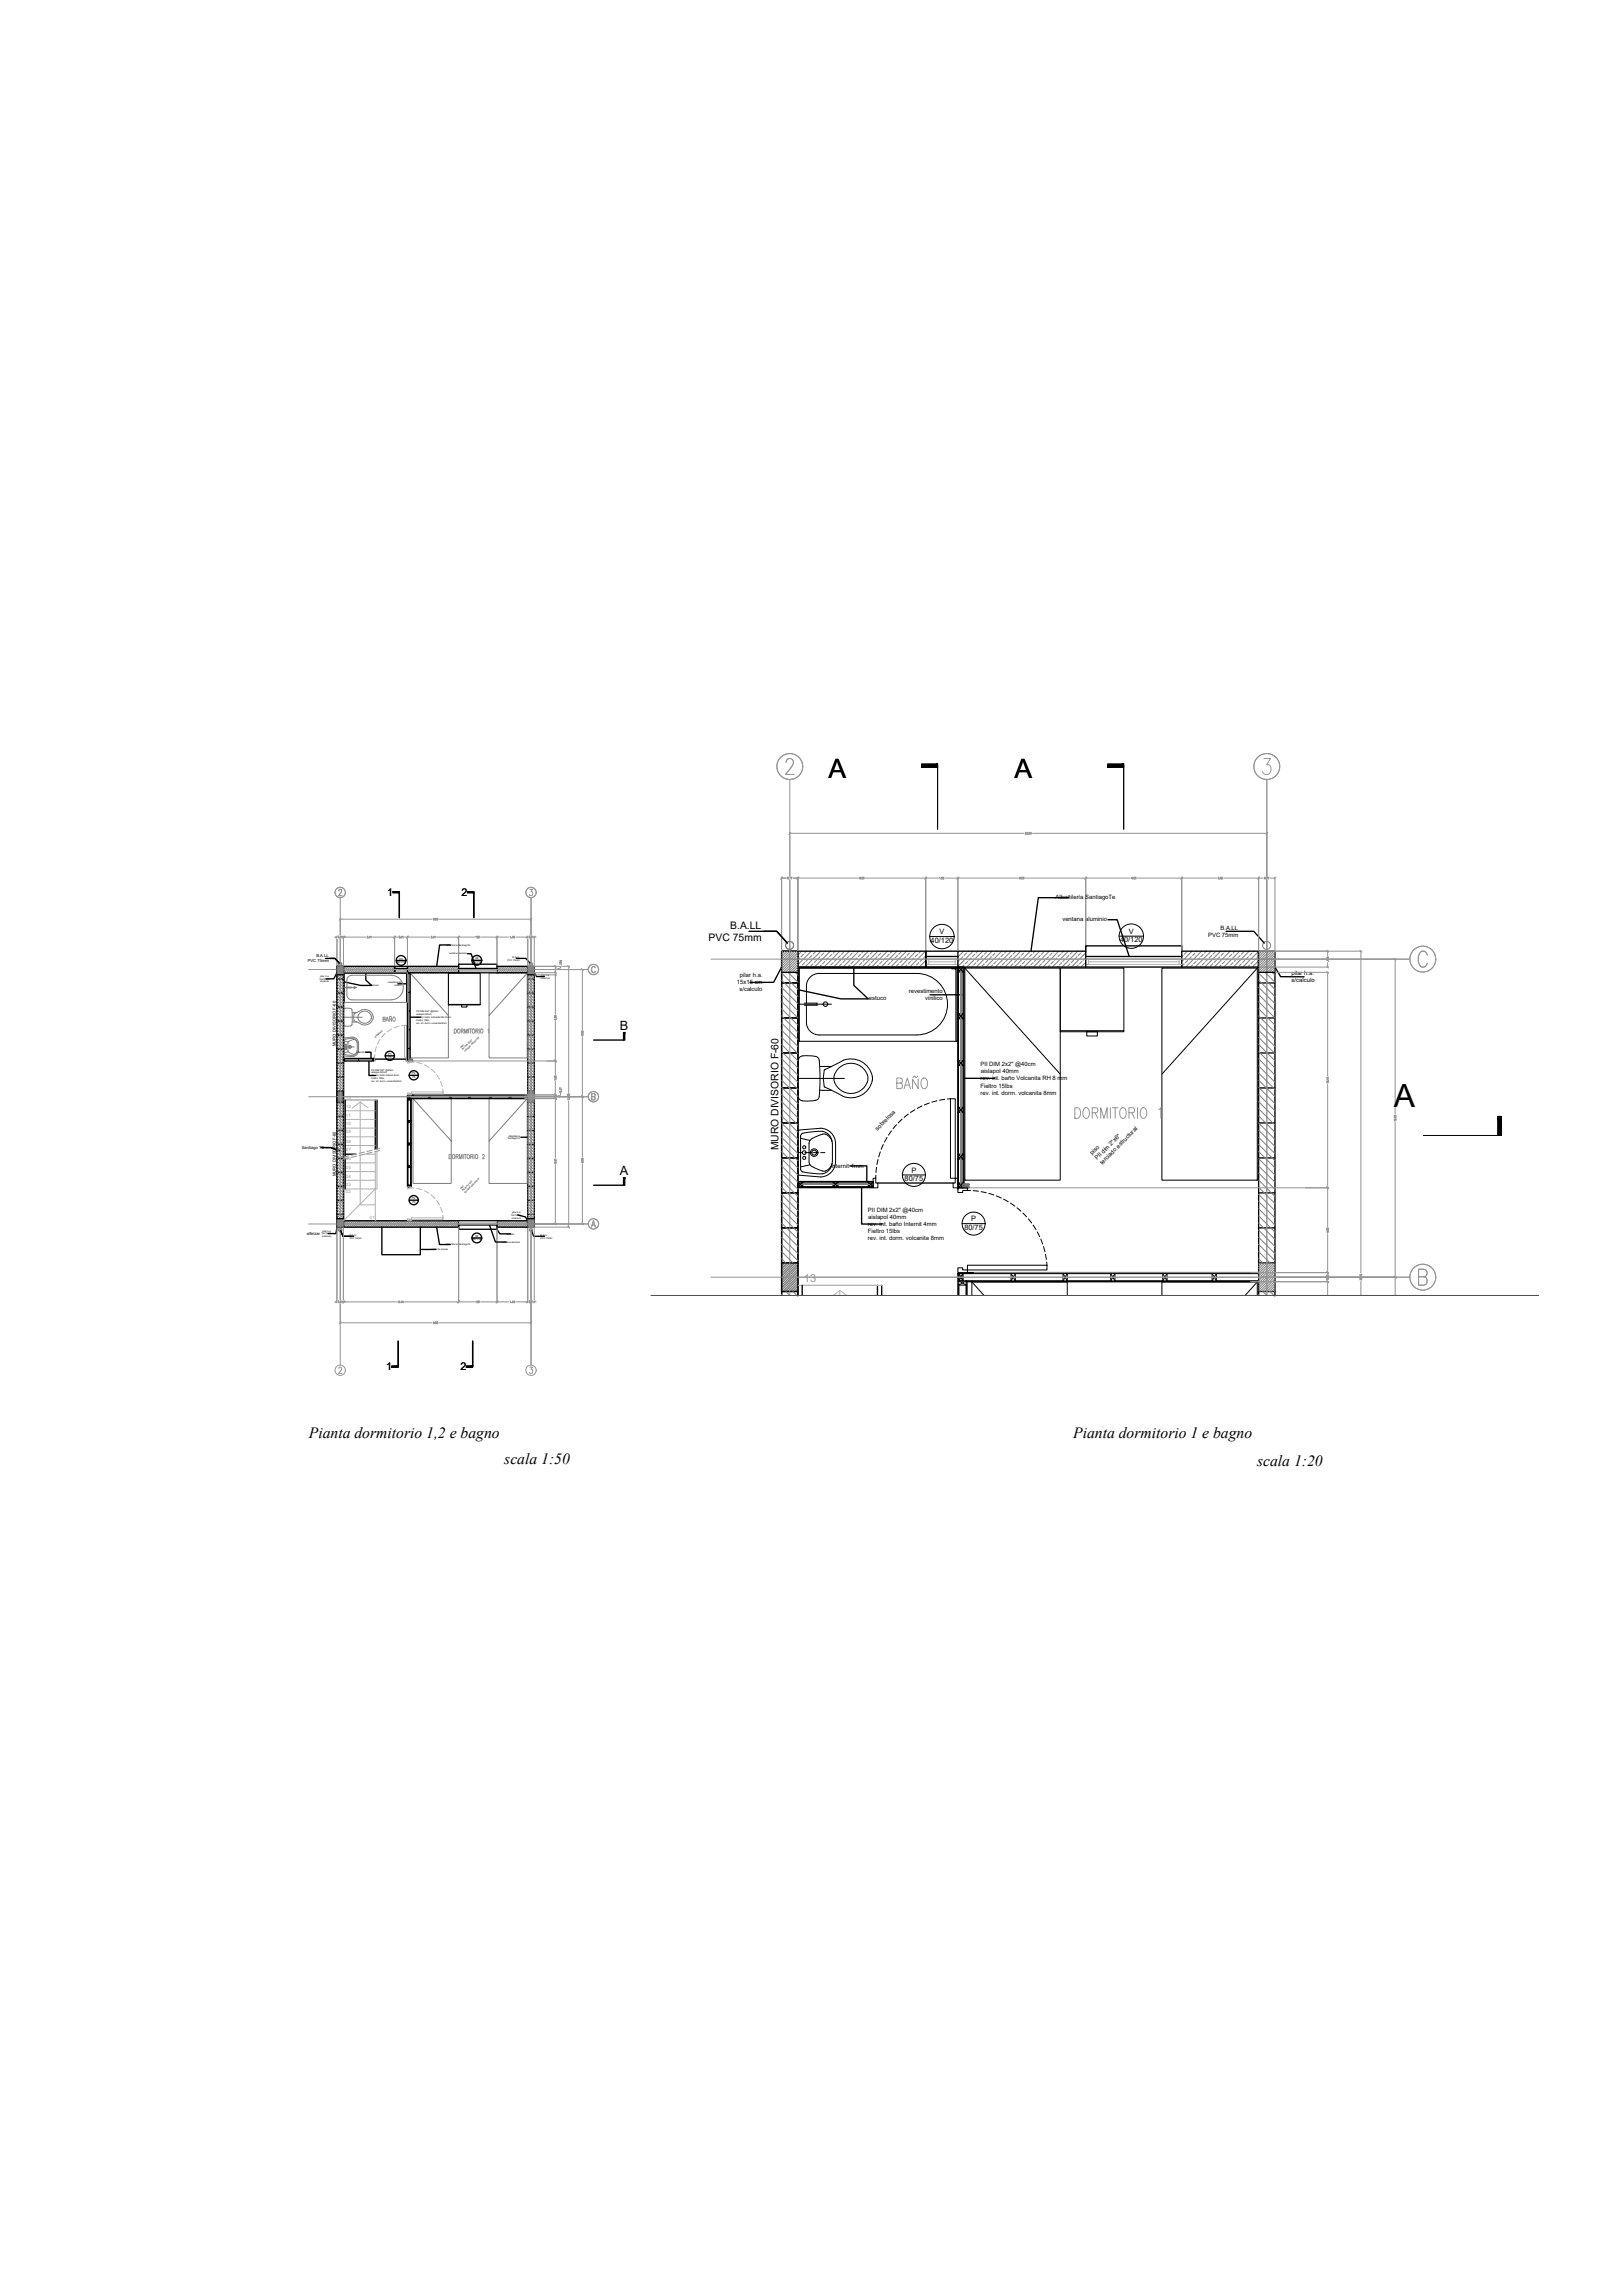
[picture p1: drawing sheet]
<svg xmlns="http://www.w3.org/2000/svg" width="420mm" height="594mm" viewBox="0 0 420 594" stroke-linecap="round" stroke-linejoin="round" font-family="sans-serif">
<defs><g id="words">
<text font-size="8.3" x="360.8" y="286.5">A</text>
<g font-size="6.9">
<text x="214.5" y="201.5">A</text>
<text x="262.7" y="201.5">A</text>
</g>
<text font-size="6.6" fill="#959595" x="231.4" y="282.9">BAÑO</text>
<g font-size="4.1">
<text x="80" y="372.3">Pianta dormitorio 1,2 e bagno</text>
<text x="277.8" y="372.3">Pianta dormitorio 1 e bagno</text>
<text x="130.5" y="378.9">scala 1:50</text>
<text x="325.4" y="379.6">scala 1:20</text>
</g>
<g font-size="3.3">
<text x="160.5" y="266.5">B</text>
<text x="160.5" y="304.1">A</text>
</g>
<text font-size="2.9" fill="#959595" x="208.1" y="331.9">13</text>
<g font-size="2.8">
<text x="100.2" y="231.9">1</text>
<text x="119.5" y="231.9">2</text>
<text x="99.9" y="354.7">1</text>
<text x="119.2" y="354.7">2</text>
</g>
<g font-size="2.7">
<text x="183.5" y="243.6">PVC 75mm</text>
<text x="189" y="240.4">B.A.LL</text>
<text x="201.5" y="297.8" transform="rotate(-90 201.5 297.8)">MURO DIVISORIO F-60</text>
</g>
<g font-size="1.9">
<text x="240.9" y="244">40/120</text>
<text x="243.2" y="241.8">V</text>
<text x="289.9" y="243.9">40/120</text>
<text x="292.2" y="241.7">V</text>
<text x="234.2" y="305.7">80/75</text>
<text x="235.9" y="303.5">P</text>
<text x="251.4" y="316.1">P</text>
<text x="249.7" y="318.3">80/75</text>
</g>
<g font-size="1.5">
<text x="273.3" y="232.8">Albañilería SantiagoTe</text>
<text x="275" y="238.3">ventana aluminio</text>
<text x="312.8" y="242.5">PVC 75mm</text>
<text x="315.9" y="240.7">B.A.LL</text>
<text x="190.8" y="254.8">15x15 cm</text>
<text x="191.4" y="256.6">s/calculo</text>
<text x="191.6" y="252.9">pilar h.a.</text>
<text x="235.3" y="257">revestimento</text>
<text x="334.3" y="252.4">pilar h.a.</text>
<text x="334.4" y="254.2">s/calculo</text>
<text x="224.9" y="258.9">estuco</text>
<text x="239.5" y="258.8">vinilico</text>
<text x="253.8" y="276">PII DIM 2x2&quot; @40cm</text>
<text x="253.8" y="281.5">Fieltro 15lbs</text>
<text x="253.8" y="279.7">rev. int. baño Volcanita RH 8 mm</text>
<text x="253.9" y="277.8">aislapol 40mm</text>
<text x="253.8" y="283.3">rev. int. dorm. volcanita 8mm</text>
<text x="227.2" y="292.7" transform="rotate(-45 227.2 292.7)">sobrelosa</text>
<text x="282.7" y="299" transform="rotate(-45 282.7 299)">piso</text>
<text x="215.2" y="302.3">internit 4mm</text>
<text x="284" y="300.3" transform="rotate(-45 284 300.3)">PII dim 2&quot;x6&quot;</text>
<text x="285.4" y="301.5" transform="rotate(-45 285.4 301.5)">terciado estructural</text>
<text x="224.7" y="313.7">PII DIM 2x2&quot; @40cm</text>
<text x="224.7" y="317.4">rev. int. baño Internit 4mm</text>
<text x="224.7" y="315.6">aislapol 40mm</text>
<text x="224.7" y="319.2">Fieltro 15lbs</text>
<text x="224.7" y="321.1">rev. int. dorm. volcanita 8mm</text>
</g>
<g font-size="1.2" fill="#959595">
<text x="89.5" y="286.8">12</text>
<text x="89.5" y="284.4">13</text>
<text x="89.5" y="293.3">09</text>
<text x="89.5" y="291.3">10</text>
<text x="89.5" y="289">11</text>
<text x="89.5" y="298.1">07</text>
<text x="89.5" y="295.8">08</text>
<text x="89.5" y="304.8">04</text>
<text x="89.5" y="302.6">05</text>
<text x="89.5" y="300.3">06</text>
<text x="89.5" y="307.1">03</text>
<text x="89.5" y="308.8">02</text>
<text x="95.8" y="315.7">01</text>
</g>
<g font-size="1.1">
<text x="79.7" y="249.1">PVC 75mm</text>
<text x="81.9" y="247.8">B.A.LL</text>
<text x="86.9" y="270.8" transform="rotate(-90 86.9 270.8)">MURO DIVISORIO F-60</text>
<text x="78.1" y="297.3">Santiago TE</text>
<text x="86.9" y="304.5" transform="rotate(-90 86.9 304.5)">MURO DIVISORIO F-60</text>
<text x="79.5" y="319.8">alfeizar</text>
</g>
<g font-size=".8">
<text x="102.7" y="249.2">30/116</text>
<text x="103.4" y="248.4">V3</text>
<text x="122.3" y="249.2">90/116</text>
<text x="123" y="248.3">V2</text>
<text x="100.5" y="273.1">P1</text>
<text x="100.5" y="273.9">75</text>
<text x="106.6" y="278.1">P2</text>
<text x="106.7" y="279">75</text>
<text x="106.6" y="310.4">P2</text>
<text x="106.7" y="311.3">75</text>
<text x="122.3" y="321.1">90/116</text>
<text x="123" y="320.2">V2</text>
</g>
<g font-size=".6">
<text x="115.6" y="244.8">Albañilería SantiagoTe</text>
<text x="116.3" y="247">ventana aluminio</text>
<text x="131.4" y="248.7">PVC 75mm</text>
<text x="132.7" y="247.9">B.A.LL</text>
<text x="82.6" y="253.6">15x15 cm</text>
<text x="82.9" y="254.3">s/calculo</text>
<text x="82.9" y="252.8">pilar h.a.</text>
<text x="96.3" y="255.2">estuco</text>
<text x="100.4" y="254.5">revestimento</text>
<text x="102.1" y="255.2">vinilico</text>
<text x="140" y="252.6">pilar h.a.</text>
<text x="140" y="253.4">s/calculo</text>
<text x="107.8" y="262.1">PII DIM 2x2&quot; @40cm</text>
<text x="107.8" y="263.5">rev. int. baño Volcanita RH 8 mm</text>
<text x="107.8" y="262.8">aislapol 40mm</text>
<text x="97.2" y="268.7" transform="rotate(-45 97.2 268.7)">sobrelosa</text>
<text x="107.8" y="264.3">Fieltro 15lbs</text>
<text x="107.8" y="265">rev. int. dorm. volcanita 8mm</text>
<text x="92.4" y="272.6">internit 4mm</text>
<text x="119.4" y="271.3" transform="rotate(-45 119.4 271.3)">piso</text>
<text x="119.9" y="271.8" transform="rotate(-45 119.9 271.8)">PII dim 2&quot;x6&quot;</text>
<text x="120.4" y="272.3" transform="rotate(-45 120.4 272.3)">terciado estructural</text>
<text x="96.2" y="277.2">PII DIM 2x2&quot; @40cm</text>
<text x="96.2" y="279.4">Fieltro 15lbs</text>
<text x="96.2" y="278.6">rev. int. baño Internit 4mm</text>
<text x="96.2" y="280.1">rev. int. dorm. volcanita 8mm</text>
<text x="96.2" y="277.9">aislapol 40mm</text>
<text x="131.5" y="295">SantiagoTe</text>
<text x="131.7" y="294.2">Albañilería</text>
<text x="119.4" y="307.8" transform="rotate(-45 119.4 307.8)">piso</text>
<text x="119.9" y="308.4" transform="rotate(-45 119.9 308.4)">PII dim 2&quot;x6&quot;</text>
<text x="120.4" y="308.9" transform="rotate(-45 120.4 308.9)">terciado estructural</text>
<text x="132.3" y="314.7">15x15 cm</text>
<text x="132.5" y="315.5">s/calculo</text>
<text x="132.6" y="314">pilar h.a.</text>
<text x="83.2" y="319.5">15x15 cm</text>
<text x="83.4" y="320.3">s/calculo</text>
<text x="83.5" y="318.8">pilar h.a.</text>
<text x="90.5" y="319.9">B.A.LL</text>
<text x="90.5" y="320.6">PVC 75mm</text>
<text x="111.7" y="323.6">cubierta acceso</text>
<text x="115.6" y="322.3">Albañilería SantiagoTe</text>
<text x="130" y="321.7">ventana aluminio</text>
<text x="131.2" y="319.6">alfeizar</text>
<text x="139.9" y="319.9">B.A.LL</text>
<text x="139.9" y="320.6">PVC 75mm</text>
</g>
</g></defs>
<!-- layer: A-WALL-PATT -->
<g fill="none" stroke="#7f7f7f" stroke-width=".26">
<path d="M87.2 259.8l1.7 1.7M87.2 259.1l1.7 1.7M87.2 256.8l1.7 1.7M87.2 256.1l1.7 1.7M87.2 253.1l1.7 1.7M87.2 252.4l1.7 1.7M87.2 258.3l1.7 1.7M87.2 257.6l1.7 1.7M87.2 255.4l1.7 1.7M87.2 254.6l1.7 1.7M87.2 253.9l1.7 1.7M87.3 250.1l-.1 .1"/>
<path d="M87.6 250.1l-.4 .4M87.8 250.1l-.6 .6M87.9 252.3l1 1.1M88.1 250.1l-.9 .9M88.3 250.1l-1.1 1.1M88.6 250.1l-1.4 1.4M88.6 252.3l.3 .3M88.8 250.1l-1.6 1.6M88.9 250.3l-1.7 1.7M88.9 250.8l-1.5 1.5M88.9 251.3l-1.1 1M88.9 251.8l-.6 .5"/>
<path d="M88.9 252l-.3 .3M88.9 252.3h-.1M89.1 250.8l-1.5 1.5M89.2 251.7l-.1 .1M89.3 250.1l-2.1 2.1M89.5 250.5l-.3 .2M89.6 251.3l-.2 .3M89.8 250.1l-.2 .2M90 251l-.3 .2M90.3 250.1l-2.2 2.2M90.4 250.6l-.3 .2M90.5 251.5l-.3 .2"/>
<path d="M90.7 250.2l-.2 .3M90.9 251.1l-.3 .2M91.2 250.7l-.2 .3M91.3 250.1l-1.7 1.7M91.3 251.6l-.2 .2M91.6 250.3l-.3 .3M91.7 251.2l-.2 .3M91.8 250.1l-.1 .1M92.1 250.8l-.3 .3M92.2 251.7l-.1 .1M92.3 250.1l-1.7 1.7M92.4 250.5l-.2 .2"/>
<path d="M92.6 251.3l-.3 .3M92.8 250.1l-.2 .2M92.9 251l-.2 .2M93.3 250.1l-1.7 1.7M93.3 250.6l-.2 .2M93.4 251.5l-.2 .2M93.7 250.2l-.3 .3M93.8 251.1l-.2 .2M94.2 250.7l-.3 .3M94.2 250.1l-1.6 1.7M94.3 251.6l-.2 .2M94.5 250.3l-.2 .3"/>
<path d="M94.7 251.2l-.3 .3M94.7 250.1v.1M95 250.8l-.2 .3M95.2 251.7l-.1 .1M95.2 250.1l-1.6 1.7M95.4 250.5l-.2 .2M95.5 251.3l-.2 .3M95.7 250.1l-.2 .2M95.9 251l-.2 .2M96.2 250.1l-1.6 1.7M96.3 250.6l-.3 .2M96.4 251.5l-.3 .2"/>
<path d="M96.6 250.2l-.2 .3M96.8 251.1l-.3 .2M97.1 250.7l-.2 .3M97.2 250.1l-1.6 1.7M97.3 251.6l-.3 .2M97.5 250.3l-.2 .3M97.6 251.2l-.2 .3M97.7 250.1l-.1 .1M98 250.8l-.2 .3M98.1 251.7l-.1 .1M98.2 250.1l-1.7 1.7M98.4 250.5l-.3 .2"/>
<path d="M98.5 251.3l-.3 .3M98.7 250.1l-.2 .2M98.9 251l-.3 .2M99.2 250.1l-1.7 1.7M99.2 250.6l-.2 .2M99.3 251.5l-.2 .2M99.6 250.2l-.3 .3M99.7 251.1l-.2 .2M100.1 250.7l-.3 .3M100.2 250.1l-1.7 1.7M100.2 251.6l-.2 .2M100.5 250.3l-.3 .3"/>
<path d="M100.6 251.2l-.3 .3M100.7 250.1l-.1 .1M100.9 250.8l-.2 .3M101.1 251.7l-.1 .1M101.1 250.1l-1.6 1.7M101.3 250.5l-.2 .2M101.4 251.3l-.2 .3M101.6 250.1l-.2 .2M101.8 251l-.2 .2M102.1 250.1l-1.6 1.7M102.2 251.1l-.7 .7M102.2 250.6l-.3 .2"/>
<path d="M102.2 251.6l-.1 .1M105.5 250.2h.1M105.6 251.1l-.1 .1M106 250.7l-.2 .3M106.1 250.1l-.6 .6M106.1 251.6l-.2 .2M106.4 250.3l-.3 .3M106.5 251.2l-.3 .3M106.6 250.1l-.1 .1M106.9 250.8l-.3 .3M107 251.7l-.1 .1M107.1 250.1l-1.6 1.6"/>
<path d="M107.2 250.5l-.2 .2M107.4 251.3l-.3 .3M107.6 250.1l-.2 .2M107.7 251l-.2 .2M108 250.1l-1.6 1.7M108.1 250.6l-.3 .2M108.2 251.5l-.2 .2M108.5 250.2l-.3 .3M108.6 251.1l-.3 .2M109 250.7l-.3 .3M109 250.1l-1.6 1.7M109.1 251.6l-.2 .2"/>
<path d="M109.3 250.3l-.2 .3M109.5 251.2l-.3 .3M109.5 250.1v.1M109.8 250.8l-.2 .3M109.9 251.7l-.1 .1M110 250.1l-1.6 1.7M110.2 250.5l-.3 .2M110.3 251.3l-.2 .3M110.5 250.1l-.2 .2M110.7 251l-.3 .2M111 250.1l-1.6 1.7M111.1 250.6l-.3 .2"/>
<path d="M111.2 251.5l-.3 .2M111.4 250.2l-.2 .3M111.6 251.1l-.3 .2M111.9 250.7l-.2 .3M112 250.1l-1.7 1.7M112 251.6l-.2 .2M112.3 250.3l-.3 .3M112.4 251.2l-.2 .3M112.5 250.1l-.1 .1M112.8 250.8l-.3 .3M112.9 251.7l-.1 .1M113 250.1l-1.7 1.7"/>
<path d="M113.1 250.5l-.2 .2M113.3 251.3l-.3 .3M113.5 250.1l-.2 .2M113.6 251l-.2 .2M114 250.1l-1.7 1.7M114 250.6l-.2 .2M114.1 251.5l-.2 .2M114.4 250.2l-.3 .3M114.5 251.1l-.2 .2M114.9 250.7l-.3 .3M114.9 250.1l-1.6 1.7M115 251.6l-.2 .2"/>
<path d="M115.2 250.3l-.2 .3M115.4 251.2l-.3 .3M115.4 250.1v.1M115.7 250.8l-.2 .3M115.9 251.7l-.1 .1M115.9 250.1l-1.6 1.7M116.1 250.5l-.2 .2M116.2 251.3l-.2 .3M116.4 250.1l-.2 .2M116.6 251l-.2 .2M116.9 250.1l-1.6 1.7M117 250.6l-.3 .2"/>
<path d="M117.1 251.5l-.3 .2M117.3 250.2l-.2 .3M117.5 251.1l-.3 .2M117.8 250.7l-.2 .3M117.9 250.1l-1.6 1.7M118 251.6l-.3 .2M118.2 250.3l-.2 .3M118.3 251.2l-.2 .3M118.4 250.1l-.1 .1M118.7 250.8l-.2 .3M118.7 250.3l-1.5 1.5M118.7 251.3l-.5 .5"/>
<path d="M128.7 250.1v.1M128.8 250.6l-.1 .1M128.9 251.5l-.2 .2M129.2 250.2l-.3 .3M129.3 251.1l-.3 .2M129.7 250.7l-.3 .3M129.7 250.1l-1 1.1M129.8 251.6l-.2 .2M130 250.3l-.2 .3M130.2 251.2l-.3 .3M130.2 250.1v.1M130.5 250.8l-.2 .3"/>
<path d="M130.6 251.7l-.1 .1M130.7 250.1l-1.6 1.7M130.9 250.5l-.3 .2M131 251.3l-.2 .3M131.2 250.1l-.2 .2M131.4 251l-.3 .2M131.7 250.1l-1.6 1.7M131.8 250.6l-.3 .2M131.9 251.5l-.3 .2M132.1 250.2l-.2 .3M132.2 251.1l-.2 .2M132.6 250.7l-.2 .3"/>
<path d="M132.7 250.1l-1.7 1.7M132.7 251.6l-.2 .2M133 250.3l-.3 .3M133.1 251.2l-.2 .3M133.2 250.1l-.1 .1M133.5 250.8l-.3 .3M133.6 251.7l-.1 .1M133.7 250.1l-1.7 1.7M133.9 250.5l-.3 .2M134 251.3l-.3 .3M134.2 250.1l-.2 .2M134.3 251l-.2 .2"/>
<path d="M134.7 250.1l-1.7 1.7M134.7 250.6l-.2 .2M134.8 251.5l-.2 .2M135.1 250.2l-.3 .3M135.2 251.1l-.2 .2M135.6 250.7l-.3 .3M135.7 250.1l-1.7 1.7M135.7 251.6l-.2 .2M135.9 250.3l-.2 .3M136.1 251.2l-.3 .3M136.1 250.1v.1M136.4 250.8l-.2 .3"/>
<path d="M136.6 251.7l-.1 .1M136.6 259.8l1.7 1.7M136.6 259.1l1.7 1.7M136.6 256.8l1.7 1.7M136.6 256.1l1.7 1.7M136.6 253.1l1.7 1.7M136.6 252.4l1.7 1.7M136.6 250.2l-1.6 1.6M136.6 251.1l-.6 .7M136.6 250.7h.1M136.6 258.3l1.7 1.7M136.6 257.6l1.7 1.7"/>
<path d="M136.6 255.4l1.7 1.7M136.6 254.6l1.7 1.7M136.6 253.9l1.7 1.7M136.7 250.1l-.1 .1M137 250.1l-.4 .4M137.2 250.1l-.6 .6M137.5 250.1l-.9 .9M137.7 250.1l-1.1 1.1M138 250.1l-1.4 1.4M138 252.3l.3 .3M138.2 250.1l-1.6 1.6M138.3 250.3l-1.7 1.7"/>
<path d="M138.3 250.5l-1.7 1.7M138.3 250.8l-1.5 1.5M138.3 251l-1.3 1.3M138.3 251.3l-1.1 1 1.1 1.1M138.3 251.5l-.8 .8M138.3 251.8l-.6 .5M138.3 252l-.3 .3M138.3 252.3h-.1M202.3 253.7l4.3 4.3M202.3 251.9l4.3 4.2M202.3 259.3l4.3 4.2M202.3 257.4l4.3 4.3"/>
<path d="M202.3 255.6l4.3 4.2M202.6 246.2l-.3 .3M203.2 246.2l-.9 .9M203.8 246.2l-1.5 1.5M204 251.7l2.6 2.6M204.5 246.2l-2.2 2.1M205.1 246.2l-2.8 2.7M205.7 246.2l-3.4 3.4M205.9 251.7l.7 .7M206.3 246.2l-4 4M206.6 246.6l-4.3 4.2M206.6 247.2l-4.3 4.2"/>
<path d="M206.6 247.8l-3.9 3.9M206.6 248.4l-3.3 3.3M206.6 249l-2.7 2.7M206.6 249.6l-2.1 2.1M206.6 250.3l-1.5 1.4M206.6 250.9l-.9 .8M206.6 251.5l-.2 .2M207.1 248l-.5 .5M207.4 250.1l-.2 .2M207.6 246.2l-1 1M208 247l-.6 .6M208.3 249.2l-.6 .6"/>
<path d="M208.8 246.2l-.5 .5M209.2 248.3l-.6 .6M210 246.2l-3.4 3.5M210.2 247.3l-.7 .7M210.5 249.5l-.7 .6M211.1 246.4l-.6 .6M211.4 248.6l-.6 .6M212.3 247.6l-.6 .7M212.5 246.2l-4.1 4.1M212.6 249.8l-.5 .5M213.2 246.7l-.6 .6M213.5 248.9l-.6 .6"/>
<path d="M213.7 246.2l-.2 .2M214.5 248l-.6 .6M214.8 250.1l-.3 .2M215 246.2l-4.2 4.1M215.4 247l-.6 .6M215.7 249.2l-.6 .6M216.2 246.2l-.5 .5M216.6 248.3l-.6 .6M217.4 246.2l-4.1 4.1M217.5 247.3l-.6 .7M217.9 249.5l-.7 .6M218.5 246.4l-.6 .6"/>
<path d="M218.8 248.6l-.6 .6M219.7 247.6l-.6 .7M219.9 246.2l-4.1 4.1M220 249.8l-.5 .5M220.6 246.7l-.6 .6M220.9 248.9l-.6 .6M221.1 246.2l-.2 .2M221.9 248l-.7 .6M222.2 250.1l-.3 .2M222.3 246.2l-4.1 4.1M222.8 247l-.6 .6M223.1 249.2l-.6 .6"/>
<path d="M223.6 246.2l-.5 .5M224 248.3l-.6 .6M224.8 246.2l-4.1 4.1M224.9 247.3l-.6 .7M225.2 249.5l-.6 .6M225.9 246.4l-.7 .6M226.2 248.6l-.6 .6M227.1 247.6l-.6 .7M227.3 246.2l-4.1 4.1M227.4 249.8l-.5 .5M228 246.7l-.6 .6M228.3 248.9l-.6 .6"/>
<path d="M228.5 246.2l-.2 .2M229.2 248l-.6 .6M229.6 250.1l-.3 .2M229.7 246.2l-4.1 4.1M230.2 247l-.6 .6M230.5 249.2l-.6 .6M231 246.2l-.5 .5M231.4 248.3l-.6 .6M232.2 246.2l-4.1 4.1M232.3 247.3l-.6 .7M232.6 249.5l-.6 .6M233.3 246.4l-.7 .6"/>
<path d="M233.6 248.6l-.7 .6M234.5 247.6l-.6 .7M234.7 246.2l-4.1 4.1M234.8 249.8l-.5 .5M235.4 246.7l-.6 .6M235.7 248.9l-.6 .6M235.9 246.2l-.2 .2M236.6 248l-.6 .6M237 250.1l-.3 .2M237.1 246.2l-4.1 4.1M237.6 247l-.6 .6M237.9 249.2l-.6 .6"/>
<path d="M238.4 246.2l-.5 .5M238.8 248.3l-.6 .6M239.6 246.2l-4.1 4.1M239.7 248.6l-1.8 1.7M239.7 247.4l-.6 .6M239.7 249.9l-.3 .2M248 246.4v.1M248.4 248.6l-.4 .3M249.3 247.6l-.6 .7M249.5 246.2l-1.5 1.5M249.6 249.8l-.6 .5M250.2 246.7l-.6 .6"/>
<path d="M250.5 248.9l-.6 .6M250.7 246.2l-.2 .2M251.4 248l-.6 .6M251.7 250.1l-.2 .2M251.9 246.2l-3.9 4M252.4 247l-.7 .6M252.7 249.2l-.7 .6M253.2 246.2l-.5 .5M253.6 248.3l-.6 .6M254.4 246.2l-4.1 4.1M254.5 247.3l-.6 .7M254.8 249.5l-.6 .6"/>
<path d="M255.4 246.4l-.6 .6M255.7 248.6l-.6 .6M256.7 247.6l-.7 .7M256.9 246.2l-4.2 4.1M257 249.8l-.6 .5M257.6 246.7l-.6 .6M257.9 248.9l-.6 .6M258.1 246.2l-.2 .2M258.8 248l-.6 .6M259.1 250.1l-.2 .2M259.3 246.2l-4.1 4.1M259.8 247l-.7 .6"/>
<path d="M260.1 249.2l-.7 .6M260.6 246.2l-.5 .5M261 248.3l-.6 .6M261.8 246.2l-4.1 4.1M261.9 247.3l-.6 .7M262.2 249.5l-.6 .6M262.8 246.4l-.6 .6M263.1 248.6l-.6 .6M264.1 247.6l-.7 .7M264.2 246.2l-4.1 4.1M264.4 249.8l-.6 .5M265 246.7l-.6 .6"/>
<path d="M265.3 248.9l-.6 .6M265.5 246.2l-.2 .2M266.2 248l-.6 .6M266.5 250.1l-.2 .2M266.7 246.2l-4.1 4.1M267.1 247l-.6 .6M267.4 249.2l-.6 .6M267.9 246.2l-.5 .5M268.4 248.3l-.6 .6M269.2 246.2l-4.1 4.1M269.3 247.3l-.6 .7M269.6 249.5l-.6 .6"/>
<path d="M270.2 246.4l-.6 .6M270.5 248.6l-.6 .6M271.5 247.6l-.7 .7M271.6 246.2l-4.1 4.1M271.8 249.8l-.6 .5M272.4 246.7l-.6 .6M272.7 248.9l-.6 .6M272.9 246.2l-.2 .2M273.6 248l-.6 .6M273.9 250.1l-.2 .2M274.1 246.2l-4.1 4.1M274.5 247l-.6 .6"/>
<path d="M274.8 249.2l-.6 .6M275.3 246.2l-.5 .5M275.8 248.3l-.7 .6M276.6 246.2l-4.1 4.1M276.7 247.3l-.6 .7M277 249.5l-.6 .6M277.6 246.4l-.6 .6M277.9 248.6l-.6 .6M278.8 247.6l-.6 .7M279 246.2l-4.1 4.1M279.1 249.8l-.5 .5M279.8 246.7l-.7 .6"/>
<path d="M280.1 248.9l-.6 .6M280.3 246.2l-.2 .2M281 248l-.6 .6M281.1 246.6l-3.7 3.7M281.1 249.1l-1.3 1.2M306.1 246.2l-.2 .2M306.3 247.3l-.4 .4M306.6 249.5l-.6 .6M307.2 246.4l-.6 .6M307.5 248.6l-.6 .6M308.4 247.6l-.6 .7M308.6 246.2l-2.7 2.7"/>
<path d="M308.7 249.8l-.5 .5M309.3 246.7l-.6 .6M309.7 248.9l-.7 .6M309.8 246.2l-.1 .2M310.6 248l-.6 .6M310.9 250.1l-.2 .2M311.1 246.2l-4.1 4.1M311.5 247l-.6 .6M311.8 249.2l-.6 .6M312.3 246.2l-.5 .5M312.7 248.3l-.6 .6M313.5 246.2l-4.1 4.1"/>
<path d="M313.7 247.3l-.7 .7M314 249.5l-.7 .6M314.6 246.4l-.6 .6M314.9 248.6l-.6 .6M315.8 247.6l-.6 .7M316 246.2l-4.1 4.1M316.1 249.8l-.5 .5M316.7 246.7l-.6 .6M317 248.9l-.6 .6M317.2 246.2l-.2 .2M318 248l-.6 .6M318.3 250.1l-.3 .2"/>
<path d="M318.5 246.2l-4.2 4.1M318.9 247l-.6 .6M319.2 249.2l-.6 .6M319.7 246.2l-.5 .5M320.1 248.3l-.6 .6M320.9 246.2l-4.1 4.1M321 247.3l-.6 .7M321.4 249.5l-.7 .6M322 246.4l-.6 .6M322.3 248.6l-.6 .6M323.2 247.6l-.6 .7M323.4 246.2l-4.1 4.1"/>
<path d="M323.5 249.8l-.5 .5M324.1 246.7l-.6 .6M324.4 248.9l-.6 .6M324.6 246.2l-.2 .2M325.4 248l-.7 .6M325.7 250.1l-.3 .2M325.8 253.7l4.3 4.3M325.8 251.9l4.3 4.2M325.8 246.2l-4.1 4.1M325.8 248.7l-1.6 1.6M325.8 247.5l-.1 .1M325.8 259.3l4.3 4.2"/>
<path d="M325.8 257.4l4.3 4.3M325.8 255.6l4.3 4.2M326.1 246.2l-.3 .3M326.7 246.2l-.9 .9M327.3 246.2l-1.5 1.5M327.5 251.7l2.6 2.6M327.9 246.2l-2.1 2.1M328.6 246.2l-2.8 2.7M329.2 246.2l-3.4 3.4M329.4 251.7l.7 .7M329.8 246.2l-4 4M330.1 246.6l-4.3 4.2"/>
<path d="M330.1 247.2l-4.3 4.2M330.1 247.8l-3.9 3.9M330.1 248.4l-3.3 3.3M330.1 249l-2.7 2.7M330.1 249.6l-2.1 2.1M330.1 250.3l-1.5 1.4M330.1 250.9l-.9 .8M330.1 251.5l-.3 .2M87.2 278.3l1.7 1.7M87.2 277.5l1.7 1.7M87.2 274.6l1.7 1.7M87.2 273.9l1.7 1.6"/>
<path d="M87.2 270.9l1.7 1.7M87.2 270.2l1.7 1.7M87.2 267.2l1.7 1.7M87.2 266.5l1.7 1.6M87.2 264.2l1.7 1.7M87.2 263.5l1.7 1.7M87.2 262.8l1.7 1.7M87.2 260.5l1.7 1.7M87.2 279.8l1.7 1.7M87.2 279l1.7 1.7M87.2 276.8l1.7 1.7M87.2 276.1l1.7 1.7"/>
<path d="M87.2 275.3l1.7 1.7M87.2 273.1l1.7 1.7M87.2 272.4l1.7 1.7M87.2 271.6l1.7 1.7M87.2 269.4l1.7 1.7M87.2 268.7l1.7 1.7M87.2 267.9l1.7 1.7M87.2 265.7l1.7 1.7M87.2 265l1.7 1.7M87.2 262l1.7 1.7M87.2 261.3l1.7 1.7M136.6 278.3l1.7 1.7"/>
<path d="M136.6 277.5l1.7 1.7M136.6 274.6l1.7 1.7M136.6 273.9l1.7 1.6M136.6 270.9l1.7 1.7M136.6 270.2l1.7 1.7M136.6 267.2l1.7 1.7M136.6 266.5l1.7 1.6M136.6 264.2l1.7 1.7M136.6 263.5l1.7 1.7M136.6 262.8l1.7 1.7M136.6 260.5l1.7 1.7M136.6 279.8l1.7 1.7"/>
<path d="M136.6 279l1.7 1.7M136.6 276.8l1.7 1.7M136.6 276.1l1.7 1.7M136.6 275.3l1.7 1.7M136.6 273.1l1.7 1.7M136.6 272.4l1.7 1.7M136.6 271.6l1.7 1.7M136.6 269.4l1.7 1.7M136.6 268.7l1.7 1.7M136.6 267.9l1.7 1.7M136.6 265.7l1.7 1.7M136.6 265l1.7 1.7"/>
<path d="M136.6 262l1.7 1.7M136.6 261.3l1.7 1.7M202.3 279.6l4.3 4.2M202.3 277.8l4.3 4.2M202.3 272.2l4.3 4.2M202.3 270.4l4.3 4.2M202.3 268.5l4.3 4.3M202.3 263l4.3 4.2M202.3 261.1l4.3 4.3M202.3 275.9l4.3 4.2M202.3 274.1l4.3 4.2M202.3 266.7l4.3 4.2"/>
<path d="M202.3 264.8l4.3 4.3M325.8 279.6l4.3 4.2M325.8 277.8l4.3 4.2M325.8 272.2l4.3 4.2M325.8 270.4l4.3 4.2M325.8 268.5l4.3 4.3M325.8 263l4.3 4.2M325.8 261.1l4.3 4.3M325.8 275.9l4.3 4.2M325.8 274.1l4.3 4.2M325.8 266.7l4.3 4.2M325.8 264.8l4.3 4.3"/>
<path d="M87.2 299.7l1.7 1.7M87.2 299l1.7 1.7M87.2 298.2l1.7 1.7M87.2 296l1.7 1.7M87.2 295.3l1.7 1.7M87.2 292.3l1.7 1.7M87.2 291.6l1.7 1.7M87.2 288.6l1.7 1.7M87.2 287.9l1.7 1.7M87.2 297.5l1.7 1.7M87.2 296.8l1.7 1.7M87.2 294.6l1.7 1.6"/>
<path d="M87.2 293.8l1.7 1.7M87.2 293.1l1.7 1.7M87.2 290.9l1.7 1.7M87.2 290.1l1.7 1.7M87.2 289.4l1.7 1.7M87.2 287.2l1.7 1.6M87.2 286.4l1.7 1.7M87.2 285.7l1.7 1.7M87.2 282l.5 .4M87.2 281.2l1.2 1.2M87.2 280.5l1.7 1.7M87.4 282.4l-.2 .2"/>
<path d="M87.6 282.4l-.4 .4M87.7 285.4l1.2 1.2M87.9 282.4l-.7 .6M88.1 282.4l-.9 .9M88.3 282.4l-1.1 1.1M88.4 285.4l.5 .5M88.6 282.4l-1.4 1.4M88.8 282.4l-1.6 1.6M88.9 282.6l-1.7 1.7M88.9 282.8l-1.7 1.7M88.9 283.1l-1.7 1.7M88.9 283.3l-1.7 1.7"/>
<path d="M88.9 283.6l-1.7 1.7M88.9 283.8l-1.6 1.6M88.9 284.1l-1.3 1.3M88.9 284.3l-1.1 1.1M88.9 284.6l-.8 .8M88.9 284.8l-.6 .6M88.9 285l-.3 .4M88.9 285.3l-.1 .1M136.6 299.7l1.7 1.7M136.6 299l1.7 1.7M136.6 298.2l1.7 1.7M136.6 296l1.7 1.7"/>
<path d="M136.6 295.3l1.7 1.7M136.6 292.3l1.7 1.7M136.6 291.6l1.7 1.7M136.6 288.6l1.7 1.7M136.6 287.9l1.7 1.7M136.6 297.5l1.7 1.7M136.6 296.8l1.7 1.7M136.6 294.6l1.7 1.6M136.6 293.8l1.7 1.7M136.6 293.1l1.7 1.7M136.6 290.9l1.7 1.7M136.6 290.1l1.7 1.7"/>
<path d="M136.6 289.4l1.7 1.7M136.6 287.2l1.7 1.6M136.6 286.4l1.7 1.7M136.6 285.7l1.7 1.7M136.6 282l.5 .4M136.6 281.2l1.2 1.2M136.6 280.5l1.7 1.7M136.8 282.4l-.2 .2M137 282.4l-.4 .4M137.1 285.4l1.2 1.2M137.2 282.4l-.6 .6M137.5 282.4l-.9 .9"/>
<path d="M137.7 282.4l-1.1 1.1M137.8 285.4l.5 .5M138 282.4l-1.4 1.4M138.2 282.4l-1.6 1.6M138.3 282.6l-1.7 1.7M138.3 282.8l-1.7 1.7M138.3 283.1l-1.7 1.7M138.3 283.3l-1.7 1.7M138.3 283.6l-1.7 1.7M138.3 283.8l-1.5 1.6M138.3 284.1l-1.3 1.3M138.3 284.3l-1.1 1.1"/>
<path d="M138.3 284.6l-.8 .8M138.3 284.8l-.6 .6M138.3 285l-.3 .4M138.3 285.3l-.1 .1M202.3 298.1l4.3 4.2M202.3 296.2l4.3 4.3M202.3 288.8l4.3 4.3M202.3 287l4.3 4.2M202.3 281.5l4.3 4.2M202.3 299.9l4.3 4.3M202.3 294.4l4.3 4.2M202.3 292.6l4.3 4.2"/>
<path d="M202.3 290.7l4.3 4.2M202.3 285.2l4.3 4.2M202.3 283.3l4.3 4.2M325.8 298.1l4.3 4.2M325.8 296.2l4.3 4.3M325.8 288.8l4.3 4.3M325.8 287l4.3 4.2M325.8 281.5l4.3 4.2M325.8 299.9l4.3 4.3M325.8 294.4l4.3 4.2M325.8 292.6l4.3 4.2M325.8 290.7l4.3 4.2"/>
<path d="M325.8 285.2l4.3 4.2M325.8 283.3l4.3 4.2M87.2 313.8l1.7 1.7M87.2 313l1.7 1.7M87.2 310.1l1.7 1.7M87.2 309.3l1.7 1.7M87.2 306.4l1.7 1.7M87.2 305.6l1.7 1.7M87.2 303.4l1.7 1.7M87.2 302.7l1.7 1.7M87.2 301.9l1.7 1.7M87.2 315.3l.2 .2"/>
<path d="M87.2 314.5l1 1M87.2 312.3l1.7 1.7M87.2 311.6l1.7 1.6M87.2 310.8l1.7 1.7M87.2 308.6l1.7 1.7M87.2 307.9l1.7 1.6M87.2 307.1l1.7 1.7M87.2 304.9l1.7 1.7M87.2 304.2l1.7 1.7M87.2 301.2l1.7 1.7M87.2 300.5l1.7 1.7M87.3 315.5l-.1 .1"/>
<path d="M87.6 315.5l-.4 .3M87.8 315.5l-.6 .5M88.1 315.5l-.9 .8M88.3 315.5l-1.1 1M88.6 315.5l-1.4 1.3M88.8 315.5l-1.6 1.5M88.9 315.6l-1.7 1.7M88.9 315.8l-1.7 1.7M88.9 316.3l-1.3 1.4M88.9 316.8l-.8 .9M88.9 317.1l-.6 .6M88.9 317.3l-.3 .4"/>
<path d="M89 316l-1.7 1.7M89.2 316.8l-.2 .2M89.4 317.6l-.1 .1M89.5 316l-1.7 1.7M89.6 316.4l-.2 .2M89.7 317.3l-.2 .2M90 316l-.3 .3M90.1 316.9l-.2 .2M90.5 316.5l-.3 .3M90.5 316l-1.7 1.7M90.6 317.4l-.2 .2M90.9 316.1l-.3 .3"/>
<path d="M91 317l-.3 .3M91 316h.1M91.3 316.6l-.2 .3M91.5 317.5l-.2 .2M91.5 316l-1.7 1.7M91.7 316.3l-.2 .2M91.8 317.1l-.2 .3M92 316l-.2 .1M92.2 316.8l-.2 .2M92.3 317.6v.1M92.5 316l-1.7 1.7M92.6 316.4l-.3 .2"/>
<path d="M92.7 317.3l-.3 .2M92.9 316l-.2 .3M93.1 316.9l-.3 .2M93.4 316.5l-.2 .3M93.4 316l-1.6 1.7M93.6 317.4l-.3 .2M93.8 316.1l-.2 .3M93.9 317l-.2 .3M93.9 316h.1M94.3 316.6l-.3 .3M94.4 317.5l-.1 .2M94.4 316l-1.6 1.7"/>
<path d="M94.7 316.3l-.3 .2M94.8 317.1l-.3 .3M94.9 316l-.1 .1M95.2 316.8l-.3 .2M95.3 317.6v.1M95.4 316l-1.6 1.7M95.5 316.4l-.2 .2M95.7 317.3l-.3 .2M95.9 316l-.2 .3M96 316.9l-.2 .2M96.4 316.5l-.3 .3M96.4 316l-1.6 1.7"/>
<path d="M96.5 317.4l-.2 .2M96.8 316.1l-.3 .3M96.9 317l-.3 .3M96.9 316h.1M97.3 316.6l-.3 .3M97.4 317.5l-.2 .2M97.4 316l-1.7 1.7M97.6 316.3l-.2 .2M97.8 317.1l-.3 .3M97.9 316l-.1 .1M98.1 316.8l-.2 .2M98.2 317.6v.1"/>
<path d="M98.4 316l-1.7 1.7M98.5 316.4l-.3 .2M98.6 317.3l-.2 .2M98.9 316l-.3 .3M99 316.9l-.3 .2M99.3 316.5l-.2 .3M99.4 316l-1.7 1.7M99.5 317.4l-.3 .2M99.7 316.1l-.2 .3M99.8 317l-.2 .3M99.9 316h-.1M100.2 316.6l-.2 .3"/>
<path d="M100.3 317.5l-.1 .2M100.3 316l-1.6 1.7M100.6 316.3l-.3 .2M100.7 317.1l-.2 .3M100.8 316l-.1 .1M101.1 316.8l-.3 .2M101.2 317.6v.1M101.3 316l-1.6 1.7M101.4 316.4l-.2 .2M101.6 317.3l-.3 .2M101.8 316l-.2 .3M101.9 316.9l-.2 .2"/>
<path d="M102.3 316.5l-.2 .3M102.3 316l-1.6 1.7M102.4 317.4l-.2 .2M102.7 316.1l-.3 .3M102.8 317l-.2 .3M102.8 316h.1M103.2 316.6l-.3 .3M103.3 317.5l-.2 .2M103.3 316l-1.6 1.7M103.5 316.3l-.2 .2M103.7 317.1l-.3 .3M103.8 316l-.1 .1"/>
<path d="M104 316.8l-.2 .2M104.2 317.6l-.1 .1M104.3 316l-1.7 1.7M104.4 316.4l-.2 .2M104.5 317.3l-.2 .2M104.8 316l-.3 .3M104.9 316.9l-.2 .2M105.3 316.5l-.3 .3M105.3 316l-1.7 1.7M105.4 317.4l-.3 .2M105.6 316.1l-.2 .3M105.8 317l-.3 .3"/>
<path d="M105.8 316h.1M106.1 316.6l-.2 .3M106.2 317.5l-.1 .2M106.3 316l-1.7 1.7M106.5 316.3l-.3 .2M106.6 317.1l-.2 .3M106.8 316l-.2 .1M107 316.8l-.3 .2M107.1 317.6v.1M107.2 316l-1.6 1.7M107.4 316.4l-.3 .2M107.5 317.3l-.3 .2"/>
<path d="M107.7 316l-.2 .3M107.8 316.9l-.2 .2M108.2 316.5l-.2 .3M108.2 316l-1.6 1.7M108.3 317.4l-.2 .2M108.6 316.1l-.3 .3M108.7 317l-.2 .3M108.7 316h.1M109.1 316.6l-.3 .3M109.2 317.5l-.1 .2M109.2 316l-1.6 1.7M109.5 316.3l-.3 .2"/>
<path d="M109.6 317.1l-.3 .3M109.7 316l-.1 .1M109.9 316.8l-.2 .2M110.1 317.6l-.1 .1M110.2 316l-1.6 1.7M110.3 316.4l-.2 .2M110.4 317.3l-.2 .2M110.7 316l-.3 .3M110.8 316.9l-.2 .2M111.2 316.5l-.3 .3M111.2 316l-1.7 1.7M111.3 317.4l-.2 .2"/>
<path d="M111.6 316.1l-.3 .3M111.7 317l-.3 .3M111.7 316h.1M112 316.6l-.2 .3M112.2 317.5l-.2 .2M112.2 316l-1.7 1.7M112.4 316.3l-.2 .2M112.5 317.1l-.2 .3M112.7 316l-.2 .1M112.9 316.8l-.2 .2M113 317.6v.1M113.2 316l-1.7 1.7"/>
<path d="M113.3 316.4l-.3 .2M113.4 317.3l-.3 .2M113.6 316l-.2 .3M113.8 316.9l-.3 .2M114.1 316.5l-.2 .3M114.1 316l-1.6 1.7M114.3 317.4l-.3 .2M114.5 316.1l-.2 .3M114.6 317l-.2 .3M114.6 316h.1M115 316.6l-.3 .3M115.1 317.5l-.1 .2"/>
<path d="M115.1 316l-1.6 1.7M115.4 316.3l-.3 .2M115.5 317.1l-.3 .3M115.6 316l-.1 .1M115.9 316.8l-.3 .2M116 317.6v.1M116.1 316l-1.6 1.7M116.2 316.4l-.2 .2M116.4 317.3l-.3 .2M116.6 316l-.2 .3M116.7 316.9l-.2 .2M117.1 316.5l-.3 .3"/>
<path d="M117.1 316l-1.6 1.7M117.2 317.4l-.2 .2M117.5 316.1l-.3 .3M117.6 317l-.3 .3M117.6 316h.1M118 316.6l-.3 .3M118.1 317.5l-.2 .2M118.1 316l-1.7 1.7M118.3 316.3l-.2 .2M118.5 317.1l-.3 .3M118.6 316l-.1 .1M118.7 316.4l-1.3 1.3"/>
<path d="M118.7 317.3l-.3 .4M118.7 316.9l-.1 .1M128.9 316.5l-.2 .3M128.9 316l-.2 .3M129 317.4l-.2 .2M129.3 316.1l-.3 .3M129.4 317l-.2 .3M129.4 316h.1M129.8 316.6l-.3 .3M129.9 317.5l-.1 .2M129.9 316l-1.2 1.3M130.2 316.3l-.3 .2"/>
<path d="M130.3 317.1l-.3 .3M130.4 316l-.1 .1M130.6 316.8l-.2 .2M130.8 317.6l-.1 .1M130.9 316l-1.6 1.7M131 316.4l-.2 .2M131.1 317.3l-.2 .2M131.4 316l-.3 .3M131.5 316.9l-.2 .2M131.9 316.5l-.3 .3M131.9 316l-1.7 1.7M132 317.4l-.2 .2"/>
<path d="M132.2 316.1l-.2 .3M132.4 317l-.3 .3M132.4 316h.1M132.7 316.6l-.2 .3M132.9 317.5l-.2 .2M132.9 316l-1.7 1.7M133.1 316.3l-.2 .2M133.2 317.1l-.2 .3M133.4 316l-.2 .1M133.6 316.8l-.2 .2M133.7 317.6v.1M133.9 316l-1.7 1.7"/>
<path d="M134 316.4l-.3 .2M134.1 317.3l-.2 .2M134.3 316l-.2 .3M134.5 316.9l-.3 .2M134.8 316.5l-.2 .3M134.8 316l-1.6 1.7M135 317.4l-.3 .2M135.2 316.1l-.2 .3M135.3 317l-.2 .3M135.3 316h.1M135.7 316.6l-.3 .3M135.8 317.5l-.1 .2"/>
<path d="M135.8 316l-1.6 1.7M136.1 316.3l-.3 .2M136.2 317.1l-.3 .3M136.3 316l-.1 .1M136.6 316.8l-.3 .2M136.6 313.8l1.7 1.7M136.6 313l1.7 1.7M136.6 310.1l1.7 1.7M136.6 309.3l1.7 1.7M136.6 306.4l1.7 1.7M136.6 305.6l1.7 1.7M136.6 303.4l1.7 1.7"/>
<path d="M136.6 302.7l1.7 1.7M136.6 301.9l1.7 1.7M136.6 316.2l-1.4 1.5M136.6 317.2l-.4 .5M136.6 315.3l.2 .2M136.6 314.5l1 1M136.6 312.3l1.7 1.7M136.6 311.6l1.7 1.6M136.6 310.8l1.7 1.7M136.6 308.6l1.7 1.7M136.6 307.9l1.7 1.6M136.6 307.1l1.7 1.7"/>
<path d="M136.6 304.9l1.7 1.7M136.6 304.2l1.7 1.7M136.6 301.2l1.7 1.7M136.6 300.5l1.7 1.7M136.7 315.5l-.1 .1M137 315.5l-.4 .3M137.2 315.5l-.6 .5M137.5 315.5l-.9 .8M137.7 315.5l-1.1 1M138 315.5l-1.4 1.3M138.2 315.5l-1.6 1.5M138.3 315.6l-1.7 1.7"/>
<path d="M138.3 315.8l-1.7 1.7M138.3 316.1l-1.5 1.6M138.3 316.3l-1.3 1.4M138.3 316.6l-1.1 1.1M138.3 316.8l-.8 .9M138.3 317.1l-.6 .6M138.3 317.3l-.3 .4M138.3 317.6l-.1 .1M202.3 316.6l4.3 4.2M202.3 314.7l4.3 4.3M202.3 307.3l4.3 4.3M202.3 305.5l4.3 4.2"/>
<path d="M202.3 318.4l4.3 4.3M202.3 312.9l4.3 4.2M202.3 311l4.3 4.3M202.3 309.2l4.3 4.2M202.3 303.6l4.3 4.3M202.3 301.8l4.3 4.2M325.8 316.6l4.3 4.2M325.8 314.7l4.3 4.3M325.8 307.3l4.3 4.3M325.8 305.5l4.3 4.2M325.8 318.4l4.3 4.3M325.8 312.9l4.3 4.2"/>
<path d="M325.8 311l4.3 4.3M325.8 309.2l4.3 4.2M325.8 303.6l4.3 4.3M325.8 301.8l4.3 4.2M202.3 335.1l.3 .2M202.3 325.8l1.1 1.1M202.3 324l3 2.9M202.3 322.1l4.3 4.2M202.3 320.3l4.3 4.2M202.7 326.9l-.4 .3M203.3 326.9l-1 .9M203.4 334.3l1.1 1"/>
<path d="M203.9 326.9l-1.6 1.6M204.5 326.9l-2.2 2.2M205.1 326.9l-2.8 2.8M205.3 334.3l1.3 1.3M205.7 326.9l-3.4 3.4M206.4 326.9l-4.1 4M206.6 327.3l-4.3 4.2M206.6 327.9l-4.3 4.3M206.6 328.5l-4.3 4.3M206.6 329.2l-4.3 4.2M206.6 329.8l-4.3 4.2M206.6 330.4l-3.9 3.9"/>
<path d="M206.6 331l-3.3 3.3M206.6 331.6l-2.7 2.7M206.6 332.2l-2.1 2.1M206.6 332.9l-1.5 1.4M206.6 333.5l-.9 .8M206.6 334.1l-.3 .2M325.8 335.1l.3 .2M325.8 325.8l1.1 1.1M325.8 324l3 2.9M325.8 322.1l4.3 4.2M325.8 320.3l4.3 4.2M326.2 326.9l-.4 .3"/>
<path d="M326.8 326.9l-1 .9M326.9 334.3l1.1 1M327.4 326.9l-1.6 1.6M328 326.9l-2.2 2.2M328.6 326.9l-2.8 2.8M328.8 334.3l1.3 1.3M329.2 326.9l-3.4 3.4M329.9 326.9l-4.1 4M330.1 327.3l-4.3 4.2M330.1 327.9l-4.3 4.3M330.1 328.5l-4.3 4.3M330.1 329.2l-4.3 4.2"/>
<path d="M330.1 329.8l-4.3 4.2M330.1 330.4l-4 3.9M330.1 331l-3.3 3.3M330.1 331.6l-2.7 2.7M330.1 332.2l-2.1 2.1M330.1 332.9l-1.5 1.4M330.1 333.5l-.9 .8M330.1 334.1l-.3 .2"/>
</g>
<!-- layer: A-WALL-FULL -->
<g fill="none" stroke="#000" stroke-width=".35">
<path d="M87.2 250.1h1.7v67.6h-1.7zM87.2 253.4h1.7M87.2 257.1h1.7M87.2 252.3h1.7M136.6 250.1h1.7v67.6h-1.7zM136.6 253.4h1.7M136.6 257.1h1.7M136.6 252.3h1.7M202.3 254.5h4.3M202.3 251.7h4.3M325.8 254.5h4.3M325.8 251.7h4.3"/>
<path d="M87.2 278.8h1.7M87.2 275.2h1.7M87.2 271.6h1.7M87.2 267.9h1.7M87.2 264.3h1.7M87.2 260.7h1.7M136.6 278.8h1.7M136.6 275.2h1.7M136.6 271.6h1.7M136.6 267.9h1.7M136.6 264.3h1.7M136.6 260.7h1.7"/>
<path d="M202.3 272.6h4.3M202.3 263.5h4.3M325.8 272.6h4.3M325.8 263.5h4.3M87.2 282.4h1.7M87.2 285.4h1.7M87.2 289h1.7M87.2 292.6h1.7M87.2 296.2h1.7M87.2 299.9h1.7M136.6 282.4h1.7M136.6 285.4h1.7"/>
<path d="M136.6 289h1.7M136.6 292.6h1.7M136.6 296.2h1.7M136.6 299.9h1.7M202.3 299.7h4.3M202.3 290.7h4.3M202.3 281.6h4.3M325.8 299.7h4.3M325.8 290.7h4.3M325.8 281.6h4.3M87.2 314.4h1.7M87.2 303.5h1.7"/>
<path d="M87.2 307.1h1.7M87.2 310.7h1.7M87.2 315.5h1.7M136.6 314.4h1.7M136.6 303.5h1.7M136.6 307.1h1.7M136.6 310.7h1.7M136.6 315.5h1.7M202.3 317.8h4.3M202.3 308.8h4.3M325.8 317.8h4.3M325.8 308.8h4.3"/>
<path d="M202.3 335.3v-89.1h4.3v89.1M202.3 326.9h4.3M202.3 334.3h4.3M325.8 335.3v-89.1h4.3v89.1M325.8 326.9h4.3M325.8 334.3h4.3"/>
</g>
<!-- layer: A-WALL-FULL-EXTR -->
<g fill="none" stroke="#000" stroke-width=".35">
<path d="M88.9 250.1h13.3v1.7h-13.3M104.9 252h.4v7.5M105.4 251.9h-16.3v7.6M105.5 251.8h.5v.5h-.5zM105.5 256.6h.5v.5h-.5zM105.5 251.8h13.2v-1.7h-13.2v24.7M106.1 251.8l-.1 22.8M136.6 250.1h-7.9v1.7h7.9M206.6 246.2h33.1v4.1h-33.1M246.4 250.7h1.1v18.8M247.8 250.6h-40.9v18.9M248.1 250.3h1.2v1.3h-1.2z"/>
<path d="M248.1 250.3h33v-4.1h-33.1v61.6M249.5 250.3v57.2h-.2M325.8 246.2h-19.9v4.1h19.9M88.9 274h.5v.5h-.5zM88.9 274h7.8M88.9 274.6h7.8M92.6 274h.5v.5h-.5zM96.2 274h.5v.5h-.5zM105.5 274.6h.1M105.5 274.2h.5v.4h-.5zM105.5 261.5h.5v.5h-.5zM105.5 266.3h.5v.5h-.5z"/>
<path d="M105.5 271.2h.5v.5h-.5zM248.1 262.5h1.2v1.2h-1.2zM248.1 274.6h1.2v1.2h-1.2zM105.6 283.5h.4v.8h-.4zM248.1 286.7h1.2v1.2h-1.2zM248.1 298.8h1.2v1.2h-1.2zM88.9 316h29.8v1.7h-29.8M105.6 307.2h.7M136.6 316h-7.9v1.7h7.9M206.6 306h1.2v1.2h-1.2zM206.6 305.9h19.4M206.6 307.4h19.4"/>
<path d="M215.7 306h1.2v1.2h-1.2zM224.8 306h1.2v1.2h-1.2zM248 307.5h.1M248.1 306.2h1.2v1.3h-1.2zM248.2 329.6h1.1v2h-1.1z"/>
</g>
<!-- layer: A-FURN -->
<g fill="none" stroke="#7f7f7f" stroke-width=".26">
<path d="M88.9 251.8h16.6v7.7h-16.6zM88.9 255.6h3.5M89.6 255.5h1.3v.2h-1.3M89.8 253.8a1.32 1.32 0 0 1 1.3-1.3h10.1a3.2 3.2 0 0 1 3.2 3.1 3.2 3.2 0 0 1-3.2 3.2h-10.1a1.32 1.32 0 0 1-1.3-1.3M89.8 253.8v1.7M89.8 255.7v1.8M106.2 251.9v22h9.9v-22h-9.9l9.9 11M136.5 251.9v22h-9.9v-22h9.9l-9.9 11M88.9 263.3h4.8M88.9 268.8l2.4-.3a1.6 1.6 0 0 1 1.5 1.6v1.8a1.6 1.6 0 0 1-1.5 1.6l-2.3-.2M88.9 268.8l.1 4.5M88.9 268.8h.1"/>
<path d="M88.9 271h1.1M89.2 269.5l1 .2M89.4 269l-.2 .3v3.4M89.4 269l1.2-.2a1.37 1.37 0 0 1 1.9 1.1M90.2 272.3l-1 .2M90.2 269.7a1.52 1.52 0 0 1 2.1-.2l.2 .6v1.8a1.04 1.04 0 0 1-.7 1 1.04 1.04 0 0 1-1.2-.3l-.4-.3-.1-.3v-2zM90.7 271h1M90.8 261l.3 .4v3.8M90.8 261.1h-1.6a1.8 1.8 0 0 0-.3 1.6v1.2a1.73 1.73 0 0 0 .3 1.7h1.6M91.1 265.2l-.3 .4M91.2 264.5l1.2 .1M91.7 262.4a6.5 6.5 0 0 1 3.1-1.1 2.03 2.03 0 0 1 1.8 2.4 2.03 2.03 0 0 1-2.6 1.6l-2.3-1.1z"/>
<path d="M92.4 262.1h-1.2M92.5 272.1a1.37 1.37 0 0 1-1.9 1.1l-.4-.1a.74 .74 0 0 1-1-.4M93.2 262.2a1.63 1.63 0 0 1 2.6 .2 1.63 1.63 0 0 1-1 2.4 1.58 1.58 0 0 1-1.8-.6 1.58 1.58 0 0 1 .2-2zM106.9 284.4v21.9h9.9v-21.9h-9.9l9.9 11M136.5 284.4v21.9h-9.9v-21.9h9.9l-9.9 11"/>
<circle cx="88.1" cy="249.5" r=".41"/>
<circle cx="91.8" cy="255.6" r=".24"/>
<circle cx="137.4" cy="249.5" r=".41"/>
<circle cx="204.4" cy="244.7" r="1.03"/>
<circle cx="327.9" cy="244.7" r="1.03"/>
<circle cx="89.6" cy="271" r=".2"/>
<circle cx="89.6" cy="270.4" r=".16"/>
<circle cx="89.6" cy="271.5" r=".16"/>
<circle cx="90.6" cy="271" r=".25"/>
<circle cx="90.6" cy="271" r=".4"/>
<circle cx="88.1" cy="318.4" r=".41"/>
<circle cx="137.5" cy="318.4" r=".41"/>
</g>
<!-- layer: A-ANNO-TEXT -->
<g fill="none" stroke="#959595" stroke-width=".26">
<path d="M203.5 197.3l.3-.7 .3-.2h.7a1.29 1.29 0 0 1 .1 2.1l-1.5 2h2.2M327.2 196.4h1.7l-1 1.5h.5a1.3 1.3 0 0 1 .5 1.9 1.3 1.3 0 0 1-1.9 .3l-.2-.4M87.7 230.6l.3-.4h.2l.2 .3-.1 .6-.7 .7h.9M137.2 230.2h.7l-.4 .6a.49 .49 0 0 1 .4 .8 .49 .49 0 0 1-.9-.1M154.1 250.5a.49 .49 0 0 0-.6-.3 .49 .49 0 0 0-.3 .6v.4a.49 .49 0 0 0 .3 .6 .49 .49 0 0 0 .6-.4M369.5 247.2a1.1 1.1 0 0 0-1.1-1 1.1 1.1 0 0 0-1.1 1 2.58 2.58 0 0 0 .8 3.1 1.15 1.15 0 0 0 1.4-.9M99.2 263.8h.5v-.5h-.5v1.1l.5-.1-.2-.5M99.9 264.4l.3-1.1 .4 1.1M100 264h.4M101.3 263.1l-.5 .1M101.4 263.4v1l-.6-1v1M101.8 263.3h.1a.53 .53 0 0 1 .5 .5 .53 .53 0 0 1-.6 .5l-.1-.3z"/>
<path d="M117.6 266.4a.55 .55 0 0 1 .6 .5 .55 .55 0 0 1-.6 .5zM118.6 266.4h.1a.52 .52 0 0 1 .4 .5 .52 .52 0 0 1-.5 .5l-.2-.4zM119.4 266.9l.5-.1v-.3l-.5-.1v1M119.7 266.9l.3 .5M120.3 267.4v-1l.3 1 .3-1v1M121.3 266.4v1M121.5 266.4h.6M121.8 266.4v1M122.4 266.4h.1a.52 .52 0 0 1 .4 .5 .52 .52 0 0 1-.5 .5l-.2-.4zM123.2 266.9l.5-.1v-.3l-.5-.1v1M123.5 266.9l.3 .5M124.1 266.4v1"/>
<path d="M124.5 266.4h.1a.52 .52 0 0 1 .5 .5 .52 .52 0 0 1-.6 .5l-.1-.4zM126.3 266.6l.2-.2v1M116.3 298.8a.55 .55 0 0 1 .5 .6 .55 .55 0 0 1-.5 .5zM117.3 298.9v-.1a.52 .52 0 0 1 .5 .6 .52 .52 0 0 1-.5 .5l-.2-.4zM118.1 299.4l.4-.1 .1-.4-.5-.1v1.1M118.3 299.4l.3 .5M118.9 299.9v-1.1l.4 1.1 .3-1.1v1.1M119.9 298.8v1.1M120.1 298.8h.6M120.4 298.8v1.1M121.1 298.9v-.1a.52 .52 0 0 1 .5 .6 .52 .52 0 0 1-.5 .5l-.2-.4zM121.8 299.4l.6-.1v-.4l-.6-.1v1.1"/>
<path d="M122.1 299.4l.3 .5M122.7 298.8v1.1M123.2 298.9l.1-.1a.52 .52 0 0 1 .4 .6 .52 .52 0 0 1-.5 .5l-.2-.4zM124.9 299.1l.1-.3 .4 .2-.6 .9h.6M153.2 283.9l.7-.1v-.6l-.7-.1v1.6l.8-.1 .1-.4-.4-.3M278.2 286.7h.8a1.61 1.61 0 0 1 0 2.8h-.8zM280.8 286.9l.2-.2a1.21 1.21 0 0 1 1 1.7l-.1 .4a.73 .73 0 0 1-1.1 .6l-.5-1 .2-1zM282.7 288h1a.66 .66 0 0 0 .5-.6 .66 .66 0 0 0-.5-.7h-1v2.8M283.5 288l.7 1.5M284.9 289.5v-2.8l.9 2.8 .8-2.8v2.8M287.5 286.7v2.8M288 286.7h1.4"/>
<path d="M288.7 286.7v2.8M290.3 286.9l.2-.2a1.21 1.21 0 0 1 1 1.7l-.1 .4a.74 .74 0 0 1-1.1 .6l-.4-1v-.6zM292.3 288h.9a.66 .66 0 0 0 .5-.6 .66 .66 0 0 0-.5-.7h-.9v2.8M293 288l.7 1.5M294.5 286.7v2.8M295.6 286.9l.2-.2a1.21 1.21 0 0 1 1.1 1.7l-.1 .4a.73 .73 0 0 1-.8 .7 .73 .73 0 0 1-.7-.7l-.1-1zM300 287.3l.5-.6v2.8M153.1 317.7l.5-1.7 .5 1.7M153.3 317.1h.6M367.2 330.5h1.5a1 1 0 0 0 .8-1 1 1 0 0 0-.8-1h-1.5v4.2h1.5a1.12 1.12 0 0 0 .8-1.1 1.12 1.12 0 0 0-.8-1.1M87.7 354.3l.3-.4h.2l.2 .3-.1 .5-.7 .8h.9M137.2 353.9h.7l-.4 .6a.49 .49 0 0 1 .4 .7 .49 .49 0 0 1-.9 0"/>
</g>
<!-- layer: A-ANNO-SYMB -->
<g fill="none" stroke="#959595" stroke-width=".26">
<path d="M204.5 201.8v133.5M327.9 201.8v133.5M88.1 232.4v121M137.5 232.4v121M79.9 251h72.4M184 248.3h181M79.9 283.9h72.4M79.9 316.8h72.4M184 330.6h181"/>
<circle cx="204.5" cy="198.4" r="3.4"/>
<circle cx="327.9" cy="198.4" r="3.4"/>
<circle cx="88.1" cy="231" r="1.34"/>
<circle cx="137.5" cy="231" r="1.34"/>
<circle cx="153.6" cy="251" r="1.34"/>
<circle cx="368.3" cy="248.3" r="3.4"/>
<circle cx="153.6" cy="283.9" r="1.34"/>
<circle cx="153.6" cy="316.8" r="1.34"/>
<circle cx="368.3" cy="330.6" r="3.4"/>
<circle cx="88.1" cy="354.7" r="1.34"/>
<circle cx="137.5" cy="354.7" r="1.34"/>
</g>
<!-- layer: A-ANNO-NOTE -->
<g fill="none" stroke="#000" stroke-width=".35">
<path d="M103.4 230.9v6.6M122.7 230.9v6.6M276.7 232.4h-7.9l-1.9 13.8M286.8 238.1h2.4l3.1 9.5M102.6 248.6h2.5M122.2 248.6h2.5M193.9 241.1h7.2l2.7 3-2.7-3h-3.5M202.3 250.3l-2 4h-6.1M221 250.6v4.5l3.8 3.5h-7.1l-10.9-2.3M240.8 257.5h8.2M317.4 241.1h7.2l2.7 3M330.1 250.4l1.4 2.4 6.1 .1"/>
<path d="M99.7 273.3h2.4M105.9 278.3h2.4M153.7 269.2h7.9M249.5 279.1h8M105.9 310.7h2.4M153.7 306.8h7.9M220 301.8h4.4v4.1M223 307.4v9.5h5.4M122.2 320.5h2.5M103.1 347.2v6.6M122.4 347.2v6.6"/>
<circle cx="103.8" cy="248.6" r="1.26"/>
<circle cx="123.4" cy="248.6" r="1.26"/>
<circle cx="100.9" cy="273.3" r="1.19"/>
<circle cx="107.1" cy="278.3" r="1.19"/>
<circle cx="107.1" cy="310.7" r="1.19"/>
<circle cx="123.4" cy="320.5" r="1.26"/>
</g>
<!-- layer: A-ANNO-DIMS -->
<g fill="none" stroke="#959595" stroke-width=".26">
<path d="M204.5 215.5v30.6M204.5 215.7h60.7M204.7 215.5l-.5 .5M265.4 215.6h.3l-.3 .4h.3M265.8 215.6h.2l-.2 .4h.2M266.2 215.9h.1M266.6 215.5h-.2v.2h.2v.2h-.2M267.2 215.7h60.7M327.9 215.5v30.6M328.2 215.5l-.5 .5M88.1 237.7v12.3M88.1 237.9h23.8"/>
<path d="M112.4 237.9l-.2 .1v-.3l.2 .3-.2 .1M112.6 238.1h.1M113.6 237.9h23.9M137.5 237.7v12.3M202.3 227.1v19M202.3 227.3h1.3M202.6 227.1l-.5 .5M204.3 227.5h.1M204.4 227.1h.3l-.2 .5M204.8 227.1h.3l-.2 .5M205.3 227.3h17M206.6 227.1v19"/>
<path d="M206.8 227.1l-.5 .5M222.8 227.1h-.2l-.1 .2 .1 .2h.2l-.1-.2-.2 .1M222.9 227.5h.1M223.5 227.1h.2v.3l-.3 .1M224 227.3h19M239.7 227.1v19M239.9 227.1l-.5 .5M243.3 227.2v-.1v.5M243.6 227.5h.1M244 227.1h-.2v.2h.2v.2h-.2M244.2 227.2h.2l-.3 .4h.3M244.6 227.3h19.1"/>
<path d="M248 227.1v19M248.2 227.1l-.5 .5M264.2 227.1h-.2l-.1 .2 .1 .2h.2l-.1-.2-.2 .1M264.3 227.5h.1M264.9 227.1h.2v.3l-.2 .1M265.4 227.3h27.3M281.1 227.1v19M281.3 227.1l-.5 .5M293.2 227.4h-.3l.2-.3v.5M293.3 227.5h.1M293.7 227.1h-.2v.2h.2v.2h-.2M293.9 227.1h.2v.3l-.3 .1"/>
<path d="M294.4 227.3h20.6M305.9 227.1v19M306.2 227.1l-.5 .5M315.3 227.1h.2v.3l-.2 .1M315.7 227.5h.1M316.1 227.1h-.2v.2v.2h.2v-.2l-.2 .1M316.2 227.2h.3l-.3 .4h.3M316.7 227.3h10.4M325.8 227.1v19M326.1 227.1l-.5 .5M327.8 227.5h.1M327.9 227.1h.3l-.2 .5"/>
<path d="M328.3 227.1h.3l-.2 .5M328.8 227.3h1.3M330.1 227.1v19M330.3 227.1l-.5 .5M86.7 242.6h.6M87.2 242.3v7.7M87.9 242.8h.1M88.1 242.3h.2l.1 .4h-.3M88.5 242.4l.1-.1v.5M88.9 242.6h5.8M88.9 242.3v7.7M95 242.5l.2-.1-.2 .4h.3"/>
<path d="M95.4 242.8h.1M95.8 242.7h-.2l.2-.4v.5M96 242.4l.1-.1v.5M96.3 242.6h6.7M102.2 242.3v7.7M103.7 242.8h.1M104.1 242.4h-.2v.1l.1 .3v-.3l-.1 .2M104.3 242.4l.1-.1v.5M104.6 242.6h6.7M105.5 242.3v7.7M111.6 242.5l.2-.1-.2 .4h.2M112 242.8h.1"/>
<path d="M112.4 242.7h-.3l.2-.4v.5M112.6 242.4l.1-.1v.5M112.9 242.6h10M118.7 242.3v7.7M123.2 242.4l.1-.1v.5M123.5 242.8h.1M123.7 242.4l.2 .2-.1 .2-.1-.1 .2-.3zM124.1 242.4l.1-.1v.5M124.5 242.6h7.3M128.7 242.3v7.7M132.1 242.4l.1-.1v.5M132.4 242.8h.1"/>
<path d="M132.9 242.7h-.3l.2-.4v.5M133.2 242.3h-.2v.2h.2v.3l-.2-.1M133.5 242.6h3.2M136.6 242.3v7.7M136.8 250.1h10.7M136.8 251h14.2M136.8 251.8h7.2M137.3 242.8h.1M137.5 242.3h.2l.1 .4h-.3M137.9 242.4l.1-.1v.5M138.3 242.6h.5M138.3 242.3v7.7"/>
<path d="M138.5 252.3h5.5M143.8 250.1v1.7M143.8 252.3v10.3M144.9 249.1v.1l.2 .1v-.2l.2-.1v.3M145.1 250.1v.5l-1.3 .4M145.2 248.6v.3l-.3-.2h.5M145.3 249.8h.1M145.4 249.5h-.5l.1 .1M147.2 250.1v32.8M150.8 251v15.6M326.1 246.2h26.4M326.1 248.3h35.3"/>
<path d="M326.1 250.3h17.9M330.2 251.7h13.8M343.5 248.1v.2h.2l-.1-.2h.3v.2M343.5 250.1l.5 .5M343.5 246l.5 .5M343.5 251.5l.5 .5M343.7 246.2v1.2M343.7 249.1v1.2M343.7 251.7v26.9M343.8 247.7v.3l-.3-.2h.5M343.9 248.9h.1M344 248.6l-.5 .1"/>
<path d="M352.1 246l.4 .5M352.3 246.2v83.4M360.9 248l.5 .5M361.2 248.3v40.1M106.3 274.6h37.7M143.6 278.9v.2h.3l.1-.2h-.3l.2 .2M143.6 262.9l-.1 .2h.2l.3-.2h-.3l.2 .2M143.8 264.3v13.9M143.8 279.9v19.9M143.9 263.8v.3l-.4-.2h.5M144 279.2h.1M144 263.7h.1"/>
<path d="M144 279.5h-.5l.1 .1M150.6 267.8l.1 .2h.3l-.1-.2h-.2l.1 .2M150.8 268.3v31.2M151 267.6h.1M343.5 278.8l.2 .3 .2-.1v-.2l-.2 .1 .1 .2M343.9 279.6h.1M344 279.3h-.5v.1M107.3 283.4h36.7M135.9 284.4h8.1M136.8 283.9h14.2M145.1 283v.5l-1.3 .4M145.3 282.3h.1"/>
<path d="M145.4 282h-.5l.1 .1M145.4 281.7l-.5-.2v.3M147 283.7v-.2h.3l.1 .3M147.2 284.9v32.8M147.4 283.9h.1M147.5 284.6h-.5l.1 .1M147.5 284.1v.2l-.4-.2v.2M343.7 280.6v37M344 280.3h-.5M360.9 289.7v.1l.2 .1v-.2l.3-.1-.1 .3M361.2 290.5v44.8M361.4 289.5h.1"/>
<path d="M361.4 290.1l-.4 .1M87.2 317.8v19.4M88.1 317.8v24.9M88.9 317.8v19.4M118.7 317.8v19.4M128.7 317.8v19.4M135.9 316.8h15.1M136.6 317.8v19.4M136.8 317.7h10.7M137.5 317.8v24.9M138.3 317.8v19.4M143.5 300.9v.2h.2v-.2h.2v.2"/>
<path d="M143.7 300.3l.1 .2h-.3l.1-.1h.3v.2M143.8 301.4v15.4M144 300.7h.1M144 300.1h-.5l.1 .1M150.6 300.7l.1 .3 .3-.2h-.3l.1 .2M150.8 301.2v15.6M151 300.6h.1M249.7 307.5h94.3M343.5 307.2l.5 .5M343.7 319.3v10.5M343.8 318.8v.3l-.3-.2h.5M343.9 318.6h.1"/>
<path d="M86.7 337h.6M87.9 337.2h.1M88.1 336.8h.2l.1 .3h-.3M88.5 336.8l.1 .4M88.9 337h14M103.4 336.8h-.2v.2l.2-.1v.3l-.2-.1M103.6 337.2h.1M104 337.1h-.2l.1-.3v.4M104.4 337.1h-.3l.2-.3v.4M104.7 337h18.2M123.2 336.8l.1 .4M123.5 337.2h.1"/>
<path d="M123.7 336.8l.2 .4h-.2l.2-.3zM124.1 336.8l.1 .4M124.5 337h7.3M132.1 336.8l.1 .4M132.4 337.2h.1M132.9 337.1h-.3l.2-.3v.4M133.2 336.8h-.2v.2l.2-.1v.3l-.2-.1M133.5 337h3.2M137.3 337.2h.1M137.5 336.8h.2l.1 .3h-.3M137.9 336.8l.1 .4M138.3 337h.5"/>
<path d="M252.2 329.4h91.8M323.8 331.8h20.2M326.1 330.6h35.3M343.5 330.2v-.2h.3l.1 .3M343.5 329.2l.5 .5M343.5 331.5l.5 .5M343.7 331.5v3.8M343.8 330.4v.2l-.3-.1h.5M343.9 330.8h.1M352.1 331.4v-.3h.3l.1 .3M352.1 329.8v.2l.2 .1-.1-.2 .3-.1v.3M352.3 331.6v3.7"/>
<path d="M352.5 330.6h.1M352.5 330.4l-.4-.2v.3M360.9 330.4l.5 .5M88.1 342.4h23.8M112.4 342.3l-.2 .2v-.3l.2 .3-.2 .1M112.6 342.6h.1M113.6 342.4h23.9"/>
<circle cx="266.9" cy="215.7" r=".22"/>
<circle cx="112.9" cy="237.9" r=".22"/>
<circle cx="113.2" cy="237.9" r=".22"/>
<circle cx="204" cy="227.3" r=".22"/>
<circle cx="223.2" cy="227.3" r=".22"/>
<circle cx="264.6" cy="227.3" r=".22"/>
<circle cx="327.5" cy="227.3" r=".22"/>
<circle cx="87.7" cy="242.5" r=".22"/>
<circle cx="103.4" cy="242.5" r=".22"/>
<circle cx="137.1" cy="242.6" r=".22"/>
<circle cx="143.7" cy="263.4" r=".22"/>
<circle cx="143.7" cy="278.6" r=".22"/>
<circle cx="150.7" cy="267.3" r=".22"/>
<circle cx="150.7" cy="267" r=".22"/>
<circle cx="343.7" cy="279.9" r=".22"/>
<circle cx="145.1" cy="282.6" r=".22"/>
<circle cx="147.2" cy="283.3" r=".22"/>
<circle cx="150.7" cy="299.9" r=".22"/>
<circle cx="361.1" cy="289.2" r=".21"/>
<circle cx="361.1" cy="288.8" r=".21"/>
<circle cx="150.7" cy="300.3" r=".22"/>
<circle cx="343.7" cy="318" r=".22"/>
<circle cx="343.7" cy="318.4" r=".22"/>
<circle cx="87.7" cy="337" r=".21"/>
<circle cx="137.1" cy="337" r=".21"/>
<circle cx="343.7" cy="331.1" r=".22"/>
<circle cx="352.3" cy="330.9" r=".22"/>
<circle cx="112.9" cy="342.4" r=".22"/>
<circle cx="113.2" cy="342.4" r=".22"/>
</g>
<!-- layer: 0 -->
<g fill="none" stroke="#959595" stroke-width=".26">
<path d="M88.3 237.7l-.5 .5M137.7 237.7l-.5 .5M87.5 242.3l-.5 .5M89.2 242.3l-.5 .5M102.4 242.3l-.5 .5M105.7 242.3l-.5 .5M119 242.3l-.5 .5M128.9 242.3l-.5 .5M136.9 242.3l-.5 .5M138.6 242.3l-.5 .5M143.5 251.5l.5 .5M143.5 249.9l.5 .5"/>
<path d="M143.5 252.1l.5 .5M147 249.9l.5 .5M150.5 250.7l.5 .5M143.5 274.4l.5 .5M143.5 283.2l.5 .5M143.5 284.1l.5 .5M150.5 283.7l.5 .4M143.5 316.6l.5 .5M147 317.4l.5 .5M150.5 316.6l.5 .5M87.5 336.8l-.5 .4M89.2 336.8l-.6 .4"/>
<path d="M119 336.8l-.5 .4M128.9 336.8l-.5 .4M136.9 336.8l-.5 .4M138.6 336.8l-.5 .4M88.3 342.2l-.5 .5M137.7 342.2l-.5 .5"/>
</g>
<!-- layer: A-ANNO-DIMS -->
<g fill="#fff" stroke="#fff" stroke-width=".26">
<path d="M87.5 242.3v.6l1.2-.6zM87.5 242.9l1.2-.6v.6z"/>
<path d="M112.1 237.6v.6l1.3-.6zM112.1 238.2l1.3-.6v.6z"/>
<path d="M87.5 336.7v.6l1.2-.6zM87.5 337.3l1.2-.6v.6z"/>
<path d="M132 336.7v.6l1.3-.6zM132 337.3l1.3-.6v.6z"/>
<path d="M136.9 336.7v.6l1.2-.6zM136.9 337.3l1.2-.6v.6z"/>
<path d="M112.1 342.1v.6l1.3-.6zM112.1 342.7l1.3-.6v.6z"/>
<path d="M94.9 242.3v.6l1.2-.6zM94.9 242.9l1.2-.6v.6z"/>
<path d="M103.2 242.3v.6l1.2-.6zM103.2 242.9l1.2-.6v.6z"/>
<path d="M111.5 242.3v.6l1.2-.6zM111.5 242.9l1.2-.6v.6z"/>
<path d="M123.1 242.3v.6l1.2-.6zM123.1 242.9l1.2-.6v.6z"/>
<path d="M103.1 336.7v.6l1.4-.6zM103.1 337.3l1.4-.6v.6z"/>
<path d="M123.1 336.7v.6l1.2-.6zM123.1 337.3l1.2-.6v.6z"/>
<path d="M132 242.3v.6l1.3-.6zM132 242.9l1.3-.6v.6z"/>
<path d="M136.9 242.3v.6l1.2-.6zM136.9 242.9l1.2-.6v.6z"/>
<path d="M144.8 281.5v1.3h.6zM144.8 281.5h.6v1.3z"/>
<path d="M143.5 300v1.2h.6zM143.5 300h.6v1.2z"/>
<path d="M146.9 283.1v1.6h.6zM146.9 283.1h.6v1.6z"/>
<path d="M150.5 266.8v1.3h.6zM150.5 266.8h.6v1.3z"/>
<path d="M144.8 248.6v1.3h.6zM144.8 248.6h.6v1.3z"/>
<path d="M150.5 299.7v1.3h.6zM150.5 299.7h.6v1.3z"/>
<path d="M143.5 278.4v1.3h.6zM143.5 278.4h.6v1.3z"/>
<path d="M87.5 242.3v.6l1.2-.6zM87.5 242.9l1.2-.6v.6z"/>
<path d="M87.5 336.7v.6l1.2-.6zM87.5 337.3l1.2-.6v.6z"/>
<path d="M143.5 262.8v1.3h.6zM143.5 262.8h.6v1.3z"/>
<path d="M203.8 227v.6l1.3-.6zM203.8 227.6l1.3-.6v.6z"/>
<path d="M265.4 215.4v.6l1.6-.6zM265.4 216l1.6-.6v.6z"/>
<path d="M222.5 227v.6l1.3-.6zM222.5 227.6l1.3-.6v.6z"/>
<path d="M243.2 227v.6l1.2-.6zM243.2 227.6l1.2-.6v.6z"/>
<path d="M263.9 227v.6l1.3-.6zM263.9 227.6l1.3-.6v.6z"/>
<path d="M292.9 227v.6l1.3-.6zM292.9 227.6l1.3-.6v.6z"/>
<path d="M315.2 227v.6l1.3-.6zM315.2 227.6l1.3-.6v.6z"/>
<path d="M327.3 227v.6l1.3-.6zM327.3 227.6l1.3-.6v.6z"/>
<path d="M343.4 330v1.3h.6zM343.4 330h.6v1.3z"/>
<path d="M352 329.8v1.6h.6zM352 329.8h.6v1.6z"/>
<path d="M360.9 288.6v1.7h.6zM360.9 288.6h.6v1.7z"/>
<path d="M343.4 247.6v1.3h.6zM343.4 247.6h.6v1.3z"/>
<path d="M343.4 317.8v1.3h.6zM343.4 317.8h.6v1.3z"/>
<path d="M203.8 227v.6l1.3-.6zM203.8 227.6l1.3-.6v.6z"/>
<path d="M343.4 278.8v1.6h.6zM343.4 278.8h.6v1.6z"/>
</g>
<!-- layer: 0 -->
<g fill="none" stroke="#000" stroke-width=".35">
<path d="M84.2 248.1h2.5l1.1 1.2-1.1-1.2h-1.4M87.2 251.8l-.8 1.6h-2M94.7 251.9v1.8l1.5 1.4h-2.8l-4.4-.9M103 254.7h2.9M116.6 244.6h-2.8l-.8 5.5M121 246.9h1l1.2 3.8M133.6 248.1h2.5l1.1 1.2M138.3 251.8l.6 1h2M94.7 272.4h1.3l.1 1.6M95.5 274.6v3.8h1.7M106.1 263.3h2.8M83.1 297.1h2.5l2.3 .8-2.3-.8h-1.4"/>
<path d="M134.8 294.4h1.7M87.2 317.7l-.2 1.6h-2.1M113 317.7l.8 4.5h2.8M126.7 317.1l1.6 4.4h2.7M128.6 318.2l.8 1.2h2.8M134 314.5l2 .5 .6 1M137.6 318.6l.6 1.4h2.8M90.5 320h-1.7l-.6-1.4 .6 1.4h2.8M108.9 323.4h3.9"/>
</g>
<!-- layer: A-FLOR-LEVL -->
<g fill="none" stroke="#000" stroke-width=".35">
<path d="M102.2 250.7h3.3M105.5 250.1h-3.3v1.7h3.3M105.5 251.8l.5 .5v4.3l-.5 .5v4.4l.5 .5v4.3l-.5 .5v4.4l.5 .5v2.5l-.5 .4M106 251.8l-.5 .5v4.3l.5 .5v4.4l-.5 .5v4.3l.5 .5v4.4l-.5 .5v2.5l.5 .4M118.7 250.1v-.5h10v.5M118.7 251.8h10M118.7 250.7h10M136.6 250.1v1.7M239.7 247.6h8.3M248 246.2h-8.3v4.1h8.3M248.1 250.3l1.2 1.3v10.9l-1.2 1.2v10.9l1.2 1.2v10.9l-1.2 1.2v10.9l1.2 1.2v6.2l-1.2 1.3M249.3 250.3l-1.2 1.3v10.9l1.2 1.2v10.9l-1.2 1.2v10.9l1.2 1.2v10.9l-1.2 1.2v6.2l1.2 1.3"/>
<path d="M281.1 246.2v-1.3h24.8v1.3M281.1 250.3h24.8M281.1 247.6h24.8M325.7 246.2v4.1M88.9 274l.5 .5h3.2l.5-.5h3.1l.5 .5M96.7 274l-.5 .5h-3.1l-.5-.5h-3.2l-.5 .5M97.2 274.2h7.8M89.4 298.8h2.7M89.4 284.7v14.7M89.4 300v7.8M97.1 284.7v12.8M97.6 284.7v12.7"/>
<path d="M105.6 284.7v5.4M105.6 290.5v5.4M105.6 296.4v5.3M106 284.3l-.5-.8v23.7l.1-5M106.3 284.7v5.4M106.3 290.5v5.4M106.3 296.4v5.3M106.3 284.3h4.7M106.3 284.4h30.3M106.4 284.4v22.8l-.1-5M106.5 283.4h30.1M111 283.5h-5l-.4 .8"/>
<path d="M111.4 283.5h5M111.4 284.3h5M116.8 283.5h4.5M116.8 284.3h4.5M121.8 283.5h4.9M121.8 284.3h4.9M127.1 283.5h4.7M127.1 284.3h4.7M132.2 283.5h4.4M132.2 284.3h4.4M98.9 317.7v7.1h9.9v-7.1M118.7 317.7v.5h10v-.5"/>
<path d="M118.7 316h10M118.7 317.1h10M136.6 316v1.7M206.6 306l1.2 1.2h7.9l1.2-1.2h7.9l1.2 1.2M226 306l-1.2 1.2h-7.9l-1.2-1.2h-7.9l-1.2 1.2M227.3 306.2h19.4M207.7 332.7v2.6M227.2 332.7v2.6M228.3 332.7v2.6M248.2 332.7v2.6M249.3 331.6l-1.1-2h-.2v5.7M250.1 332.7v2.6"/>
<path d="M250.1 331.6h11.6M250.1 331.8h75.7M250.3 331.8v3.5M250.4 329.4h75.4M261.7 329.6h-12.4l-1.1 2M262.8 329.6h12.4M262.8 331.6h12.4M276.3 329.6h11.2M276.3 331.6h11.2M288.7 329.6h12.3M288.7 331.6h12.3M302.1 329.6h11.7"/>
<path d="M302.1 331.6h11.7M314.9 329.6h10.9M314.9 331.6h10.9"/>
</g>
<!-- layer: A-WALL-FULL-INTR -->
<g fill="none" stroke="#000" stroke-width=".35">
<path d="M105.6 284.3h.7v.4h-.7zM105.6 290.1h.7v.4h-.7zM105.6 295.9h.7v.5h-.7zM105.6 284.3l.7 .4M105.6 290.1l.7 .4M105.6 295.9l.7 .5M106.3 284.3l-.7 .4M106.3 290.1l-.7 .4M106.3 295.9l-.7 .5M111 283.5h.4v.8h-.4zM111 283.5l.4 .8M111.4 283.5l-.4 .8"/>
<path d="M116.4 283.5h.4v.8h-.4zM116.4 283.5l.4 .8M116.8 283.5l-.4 .8M121.3 283.5h.4v.8h-.4zM121.3 283.5l.4 .8M121.7 283.5l-.4 .8M126.7 283.5h.4v.8h-.4zM126.7 283.5l.4 .8M127.1 283.5l-.4 .8M131.8 283.5h.4v.8h-.4zM131.8 283.5l.4 .8M132.2 283.5l-.4 .8"/>
<path d="M105.6 301.7h.7v.5h-.7zM105.6 306.8h.7v.4h-.7zM105.6 301.7l.7 .5M105.6 306.8l.7 .4M106.3 301.7l-.7 .5M106.3 306.8l-.7 .4"/>
</g>
<!-- layer: A-GLAZ-FULL -->
<g fill="none" stroke="#b2b2b2" stroke-width=".26">
<path d="M102.2 251h.3v.5h-.3M102.5 251.2h2.7M102.5 251.5h2.7M102.5 251h2.7M105.5 251h-.3v.5h.3M118.7 251h.3v.5h-.3M119 251.2h9.4M119 251.5h9.4M119 251h9.4M128.7 251h-.3v.5h.3M239.7 248.3h.7v1.4h-.7M240.4 249h6.9"/>
<path d="M240.4 249.7h6.9M240.4 248.3h6.9M248 248.3h-.7v1.4h.7M281.1 248.3h.7v1.4h-.7M281.8 249h23.4M281.8 249.7h23.4M281.8 248.3h23.4M305.9 248.3h-.7v1.4h.7M118.7 316.3h.3v.5h-.3M119 316.6h9.4M119 316.3h9.4M119 316.8h9.4"/>
<path d="M128.7 316.3h-.3v.5h.3"/>
</g>
<!-- layer: A-DOOR-FULL -->
<g fill="none" stroke="#b2b2b2" stroke-width=".26">
<path d="M96.7 273.7h.3l.2 .9h-.5zM97 272.9v.8M97.4 270.9l-.3 1.4M98.4 269.1l-.7 1.2M99.7 267.5l-.9 1M101.4 266.4l-1.2 .7M103.3 265.6l-1.3 .5M104.7 265.4l-.7 .1M104.7 265.4h.5v8.3h-.5zM105.2 273.7h.3v.9h-.5zM105.5 274.6h1v.3l-1 .2zM106.5 274.9l.7 .1"/>
<path d="M107.9 275l1.3 .4M109.8 275.6l1.2 .7M111.6 276.7l1 1M113 278.2l.8 1.1M114.1 280l.4 1.3M105.5 282.9l1 .3v.2h-1zM106.5 282.7h8.2v.5h-8.2zM114.6 281.9l.1 .8M105.5 315.5l1 .2v.3h-1zM105.5 307.2h1v.3l-1 .2zM106.5 307.5h.7M106.5 315.2h8.2v.5h-8.2z"/>
<path d="M107.9 307.6l1.3 .4M109.8 308.2l1.2 .7M111.6 309.3l1 .9M113 310.8l.8 1.1M114.1 312.5l.4 1.3M114.6 314.5l.1 .7"/>
</g>
<!-- layer: A-WALL-BATT -->
<g fill="none" stroke="#7f7f7f" stroke-width=".26">
<path d="M105.7 252.3h.1M105.7 252.4h.1M105.7 252.5h.1M105.7 252.6h.1M105.7 252.7h.1M105.7 252.8h.1M105.7 252.9h.1M105.7 253h.1M105.7 253.1h.1M105.7 253.2h.1M105.7 253.3h.1M105.7 253.4h.1"/>
<path d="M105.7 253.5h.1M105.7 253.6h.1M105.7 253.7h.1M105.7 253.8h.1M105.7 253.9h.1M105.7 254h.1M105.7 254.1h.1M105.7 254.2h.1M105.7 254.3h.1M105.7 254.4h.1M105.7 254.5h.1M105.7 254.6h.1"/>
<path d="M105.7 254.7h.1M105.7 254.8h.1M105.7 254.9h.1M105.7 255h.1M105.7 255.1h.1M105.7 255.2h.1M105.7 255.3h.1M105.7 255.4h.1M105.7 255.5h.1M105.7 255.6h.1M105.7 255.7h.1M105.7 255.8h.1"/>
<path d="M105.7 255.9h.1M105.7 256h.1M105.7 256.1h.1M105.7 256.2h.1M105.7 256.3h.1M105.7 256.4h.1M105.7 256.5h.1M105.7 256.6h.1M105.7 257.2h.1M105.7 257.3h.1M105.7 257.4h.1M105.7 257.5h.1"/>
<path d="M105.7 257.6h.1M105.7 257.7h.1M105.7 257.8h.1M105.7 257.9h.1M105.7 258h.1M105.7 258.1h.1M105.7 258.2h.1M105.7 258.3h.1M105.7 258.4h.1M105.7 258.5h.1M105.7 258.6h.1M105.7 258.7h.1"/>
<path d="M105.7 258.8h.1M105.7 258.9h.1M105.7 259h.1M105.7 259.1h.1M105.7 259.2h.1M105.7 259.3h.1M105.7 259.4h.1M105.7 259.5h.1M105.7 259.6h.1M105.7 259.7h.1M105.7 259.8h.1M105.7 259.9h.1"/>
<path d="M105.7 260h.1M105.7 252.4v.1M105.7 252.5v.1M105.7 252.7v.1M105.7 252.9v.1M105.7 253.1v.1M105.7 253.3v.1M105.7 253.4v.1M105.7 253.5v.1M105.7 253.6v.1M105.7 253.7v.1M105.7 253.8v.1"/>
<path d="M105.7 253.9v.1M105.7 254v.1M105.7 254.2v.1M105.7 254.4v.1M105.7 254.5v.1M105.7 254.6v.1M105.7 254.7v.1M105.7 254.8v.1M105.7 254.9v.1M105.7 255v.1M105.7 255.1v.1M105.7 255.3v.1"/>
<path d="M105.7 255.5v.1M105.7 255.7v.1M105.7 256v.1M105.7 257.1v.1M105.7 257.2v.1M105.7 257.3v.1M105.7 257.5v.1M105.7 257.7v.1M105.7 257.9v.1M105.7 258v.1M105.7 258.3v.1M105.7 258.6v.1"/>
<path d="M105.7 258.8v.1M105.8 252.3v.1M105.8 252.4h.1M105.8 252.5v.1M105.8 252.6h.1M105.8 252.7h.1M105.8 252.7v.1M105.8 252.8h.1M105.8 252.9h.1M105.8 252.9v.1M105.8 253h.1M105.8 253.1h.1"/>
<path d="M105.8 253.2h.1M105.8 253.2v.1M105.8 253.3v.1M105.8 253.4h.1M105.8 253.4v.1M105.8 253.5v.1M105.8 253.6h.1M105.8 253.6v.1M105.8 253.7v.1M105.8 253.8v.1M105.8 253.8h.1M105.8 253.9h.1"/>
<path d="M105.8 254h.1M105.8 254v.1M105.8 254.1h.1M105.8 254.2h.1M105.8 254.2v.1M105.8 254.3v.1M105.8 254.4v.1M105.8 254.5v.1M105.8 254.6h.1M105.8 254.6v.1M105.8 254.7h.1M105.8 254.7v.1"/>
<path d="M105.8 254.8v.1M105.8 254.9h.1M105.8 254.9v.1M105.8 255v.1M105.8 255.1v.1M105.8 255.2h.1M105.8 255.3h.1M105.8 255.3v.1M105.8 255.4h.1M105.8 255.5h.1M105.8 255.5v.1M105.8 255.6v.1"/>
<path d="M105.8 255.7v.1M105.8 255.7h.1M105.8 255.8h.1M105.8 255.8v.1M105.8 255.9h.1M105.8 255.9v.1M105.8 256h.1M105.8 256v.1M105.8 256.1v.1M105.8 256.2h.1M105.8 256.3h.1M105.8 256.3v.1"/>
<path d="M105.8 256.4v.1M105.8 256.5h.1M105.8 256.6h.1M105.8 257.2h.1M105.8 257.3h.1M105.8 257.3v.1M105.8 257.4v.1M105.8 257.5v.1M105.8 257.6h.1M105.8 257.7v.1M105.8 257.7h.1M105.8 257.8h.1"/>
<path d="M105.8 257.9h.1M105.8 257.9v.1M105.8 258v.1M105.8 258.1v.1M105.8 258.2v.1M105.8 258.3h.1M105.8 258.4h.1M105.8 258.5h.1M105.8 258.6h.1M105.8 258.6v.1M105.8 258.7v.1M105.8 258.8v.1"/>
<path d="M105.8 258.9v.1M105.8 259v.1M105.8 259.1h.1M105.8 259.2h.1M105.8 259.2v.1M105.8 259.4h.1M105.8 259.4v.1M105.8 259.5v.1M105.8 259.6v.1M105.8 259.7h.1M105.8 259.8h.1M105.8 259.9h.1"/>
<path d="M105.8 260h.1M105.8 252.3h.1M105.8 257.1h.1M105.8 252.5h.1M105.8 253.5h.1M105.8 254.3h.1M105.8 254.4h.1M105.8 255h.1M105.8 255.6h.1M105.8 258h.1M105.8 258.9h.1M105.8 252.6v.1"/>
<path d="M105.8 253.1v.1M105.8 253.3h.1M105.8 253.7h.1M105.8 254.5h.1M105.8 254.8h.1M105.8 256.1h.1M105.8 256.2v.1M105.8 257.4h.1M105.8 258.1h.1M105.8 258.2h.1M105.8 258.4v.1M105.8 258.7h.1"/>
<path d="M105.8 258.8h.1M105.8 259.1v.1M105.8 259.3v.1M105.8 259.6h.1M105.8 259.7v.1M105.8 259.8v.1M105.8 259.9v.1M105.8 252.4v.1M105.8 252.8v.1M105.8 253v.1M105.8 253.9v.1M105.8 254.1v.1"/>
<path d="M105.8 255.2v.1M105.8 257.2v.1M105.8 257.5h.1M105.8 257.6v.1M105.8 257.8v.1M105.8 258.3v.1M105.8 258.5v.1M105.8 259h.1M105.8 259.3h.1M105.8 255.1h.1M105.8 256.4h.1M105.8 259.5h.1"/>
<path d="M248.7 251.6h.1M248.7 251.7h.1M248.7 251.9h.1M248.7 252h.1M248.7 252.1h.1M248.7 252.3h.1M248.7 252.4h.1M248.7 252.5h.1M248.7 252.6h.1M248.7 252.7h.1M248.7 252.8h.1M248.7 252.9h.1"/>
<path d="M248.7 253h.1M248.7 253.1h.1M248.7 253.2h.1M248.7 253.3h.1M248.7 253.4h.1M248.7 253.5h.1M248.7 253.6h.1M248.7 253.7h.1M248.7 253.8h.1M248.7 253.9h.1M248.7 254h.1M248.7 254.1h.1"/>
<path d="M248.7 254.2h.1M248.7 254.3h.1M248.7 254.4h.1M248.7 254.5h.1M248.7 254.6h.1M248.7 254.7h.1M248.7 254.8h.1M248.7 254.9h.1M248.7 255h.1M248.7 255.1h.1M248.7 255.2h.1M248.7 255.3h.1"/>
<path d="M248.7 255.4h.1M248.7 255.5h.1M248.7 255.6h.1M248.7 255.7h.1M248.7 255.8h.1M248.7 255.9h.1M248.7 256h.1M248.7 256.1h.1M248.7 256.2h.1M248.7 256.3h.1M248.7 256.4h.1M248.7 256.5h.1"/>
<path d="M248.7 256.6h.1M248.7 256.7h.1M248.7 256.8h.1M248.7 256.9h.1M248.7 257h.1M248.7 257.1h.1M248.7 257.2h.1M248.7 257.3h.1M248.7 257.4h.1M248.7 257.6h.1M248.7 257.7h.1M248.7 257.8h.1"/>
<path d="M248.7 258h.1M248.7 258.1h.1M248.7 258.2h.1M248.7 258.3h.1M248.7 258.4h.1M248.7 258.5h.1M248.7 258.7h.1M248.7 258.9h.1M248.7 259h.1M248.7 259.1h.1M248.7 259.2h.1M248.7 259.3h.1"/>
<path d="M248.7 259.4h.1M248.7 259.5h.1M248.7 259.6h.1M248.7 259.7h.1M248.7 259.8h.1M248.7 259.9h.1M248.7 260h.1M248.7 251.8h.1M248.7 251.8v.1M248.7 252.2h.1M248.7 252.2v.1M248.7 252.4v.1"/>
<path d="M248.7 252.5v.1M248.7 252.7v.1M248.7 252.9v.1M248.7 253.1v.1M248.7 253.3v.1M248.7 253.4v.1M248.7 253.5v.1M248.7 253.6v.1M248.7 253.7v.1M248.7 253.8v.1M248.7 253.9v.1M248.7 254v.1"/>
<path d="M248.7 254.2v.1M248.7 254.4v.1M248.7 254.5v.1M248.7 254.6v.1M248.7 254.7v.1M248.7 254.8v.1M248.7 254.9v.1M248.7 255v.1M248.7 255.1v.1M248.7 255.3v.1M248.7 255.5v.1M248.7 256v.1"/>
<path d="M248.7 256.6v.1M248.7 257.5h.1M248.7 257.5v.1M248.7 257.9h.1M248.7 258.6h.1M248.7 258.6v.1M248.7 258.8h.1M248.7 258.8v.1M248.7 259.1v.1M248.7 259.5v.1M248.7 259.7v.1M248.7 259.8v.1"/>
<path d="M248.7 259.9v.1M248.7 251.7v.1M248.7 252.3v.1M248.7 255.9v.1M248.7 256.2v.1M248.7 256.5v.1M248.7 256.7v.1M248.7 257v.1M248.7 257.2v.1M248.7 257.4v.1M248.7 257.8v.1M248.7 258.1v.1"/>
<path d="M248.7 258.3v.1M248.7 258.7v.1M248.7 258.9v.1M248.7 251.6v.1M248.7 252v.1M248.7 252.6v.1M248.7 255.7v.1M248.7 255.8v.1M248.7 256.4v.1M248.7 256.8v.1M248.7 256.9v.1M248.7 257.1v.1"/>
<path d="M248.7 257.3v.1M248.7 257.7v.1M248.7 257.9v.1M248.7 258v.1M248.7 258.4v.1M248.7 259v.1M248.7 251.9v.1M248.7 252.8v.1M248.7 253v.1M248.7 254.1v.1M248.7 254.3v.1M248.7 255.2v.1"/>
<path d="M248.7 255.4v.1M248.7 258.5v.1M248.7 259.2v.1M248.7 259.3v.1M248.7 259.4v.1M89.4 274.3h.1M89.5 274.3h.1M89.5 274.3h-.1M89.6 274.3h.1M89.6 274.3h-.1M89.7 274.3h.1M89.7 274.3h-.1"/>
<path d="M89.8 274.3h.1M89.8 274.3h-.1M89.9 274.3h.1M89.9 274.3h-.1M90 274.3h.1M90.1 274.3h.1M90.2 274.3h.1M90.2 274.3h-.1M90.3 274.3h.1M90.4 274.3h.1M90.5 274.3h.1M90.6 274.3h.1"/>
<path d="M90.7 274.3h.1M90.7 274.3h-.1M90.8 274.3h.1M90.9 274.3h.1M91 274.3h.1M91 274.3h-.1M91.1 274.3h.1M91.2 274.3h-.1M91.2 274.3h.1M91.3 274.3h.1M91.3 274.3h-.1M91.4 274.3h-.1"/>
<path d="M91.4 274.3h.1M91.5 274.3h.1M91.6 274.3h.1M91.6 274.3h-.1M91.7 274.3h.1M91.8 274.3h.1M91.8 274.3h-.1M91.9 274.3h.1M92 274.3h.1M92 274.3h-.1M92.1 274.3h.1M92.1 274.3h-.1"/>
<path d="M92.2 274.3h.1M92.3 274.3h.1M92.3 274.3h-.1M92.4 274.3h.1M92.5 274.3h-.1M92.5 274.3h.1M92.6 274.3h.1M93.1 274.3h.1M93.2 274.3h.1M93.2 274.3h-.1M93.3 274.3h.1M93.4 274.3h.1"/>
<path d="M93.5 274.3h-.1M93.5 274.3h.1M93.6 274.3h.1M93.7 274.3h.1M93.7 274.3h-.1M93.8 274.3h.1M93.9 274.3h.1M93.9 274.3h-.1M94 274.3h.1M94 274.3h-.1M94.1 274.3h.1M94.1 274.3h-.1"/>
<path d="M94.2 274.3h.1M94.3 274.3h.1M94.3 274.3h-.1M94.4 274.3h.1M94.5 274.3h.1M94.6 274.3h.1M94.6 274.3h-.1M94.7 274.3h.1M94.8 274.3h.1M94.9 274.3h.1M95 274.3h.1M95 274.3h-.1"/>
<path d="M95.1 274.3h.1M95.1 274.3h-.1M95.2 274.3h.1M95.2 274.3h-.1M95.3 274.3h.1M95.4 274.3h.1M95.4 274.3h-.1M95.5 274.3h.1M95.5 274.3h-.1M95.6 274.3h.1M95.7 274.3h.1M95.8 274.3h-.1"/>
<path d="M95.8 274.3h.1M95.9 274.3h.1M96 274.3h.1M96 274.3h-.1M96.1 274.3h.1M96.2 274.3h.1M105.7 260.1h.1M105.7 260.2h.1M105.7 260.3h.1M105.7 260.4h.1M105.7 260.5h.1M105.7 260.6h.1"/>
<path d="M105.7 260.7h.1M105.7 260.9h.1M105.7 261h.1M105.7 261.1h.1M105.7 261.3h.1M105.7 261.4h.1M105.7 262h.1M105.7 262.1h.1M105.7 262.2h.1M105.7 262.3h.1M105.7 262.4h.1M105.7 262.5h.1"/>
<path d="M105.7 262.6h.1M105.7 262.7h.1M105.7 262.8h.1M105.7 262.9h.1M105.7 263h.1M105.7 263.1h.1M105.7 263.3h.1M105.7 263.4h.1M105.7 263.5h.1M105.7 263.6h.1M105.7 263.8h.1M105.7 263.9h.1"/>
<path d="M105.7 264h.1M105.7 264.1h.1M105.7 264.2h.1M105.7 264.3h.1M105.7 264.4h.1M105.7 264.5h.1M105.7 264.6h.1M105.7 264.7h.1M105.7 264.8h.1M105.7 264.9h.1M105.7 265h.1M105.7 265.1h.1"/>
<path d="M105.7 265.2h.1M105.7 265.3h.1M105.7 265.4h.1M105.7 265.5h.1M105.7 265.6h.1M105.7 265.7h.1M105.7 265.8h.1M105.7 265.9h.1M105.7 266h.1M105.7 266.1h.1M105.7 266.2h.1M105.7 266.3h.1"/>
<path d="M105.7 266.8h.1M105.7 266.9h.1M105.7 267h.1M105.7 267.1h.1M105.7 267.2h.1M105.7 267.3h.1M105.7 267.4h.1M105.7 267.5h.1M105.7 267.6h.1M105.7 267.7h.1M105.7 267.8h.1M105.7 267.9h.1"/>
<path d="M105.7 268h.1M105.7 268.1h.1M105.7 268.2h.1M105.7 268.3h.1M105.7 268.4h.1M105.7 268.5h.1M105.7 268.6h.1M105.7 268.7h.1M105.7 268.8h.1M105.7 268.9h.1M105.7 269h.1M105.7 269.1h.1"/>
<path d="M105.7 269.2h.1M105.7 269.3h.1M105.7 269.4h.1M105.7 269.5h.1M105.7 269.6h.1M105.7 269.7h.1M105.7 269.8h.1M105.7 269.9h.1M105.7 270h.1M105.7 270.1h.1M105.7 270.2h.1M105.7 270.3h.1"/>
<path d="M105.7 270.4h.1M105.7 270.5h.1M105.7 270.6h.1M105.7 270.7h.1M105.7 270.8h.1M105.7 270.9h.1M105.7 271h.1M105.7 271.1h.1M105.7 271.7h.1M105.7 271.8h.1M105.7 271.9h.1M105.7 272h.1"/>
<path d="M105.7 272.1h.1M105.7 272.2h.1M105.7 272.3h.1M105.7 272.4h.1M105.7 272.5h.1M105.7 272.6h.1M105.7 272.7h.1M105.7 272.8h.1M105.7 272.9h.1M105.7 273h.1M105.7 273.2h.1M105.7 273.3h.1"/>
<path d="M105.7 273.4h.1M105.7 273.6h.1M105.7 273.7h.1M105.7 273.8h.1M105.7 273.9h.1M105.7 274.1h.1M105.7 260.8h.1M105.7 260.8v.1M105.7 261.2h.1M105.7 262.1v.1M105.7 263.2h.1M105.7 263.7h.1"/>
<path d="M105.7 263.7v.1M105.7 264.1v.1M105.7 264.3v.1M105.7 264.6v.1M105.7 264.8v.1M105.7 264.9v.1M105.7 265v.1M105.7 265.2v.1M105.7 265.4v.1M105.7 265.6v.1M105.7 265.7v.1M105.7 265.8v.1"/>
<path d="M105.7 265.9v.1M105.7 266v.1M105.7 266.1v.1M105.7 266.2v.1M105.7 266.9v.1M105.7 267v.1M105.7 267.2v.1M105.7 267.4v.1M105.7 267.6v.1M105.7 267.8v.1M105.7 267.9v.1M105.7 268v.1"/>
<path d="M105.7 268.1v.1M105.7 268.2v.1M105.7 268.3v.1M105.7 268.4v.1M105.7 268.5v.1M105.7 268.7v.1M105.7 268.9v.1M105.7 269v.1M105.7 269.1v.1M105.7 269.2v.1M105.7 269.3v.1M105.7 269.4v.1"/>
<path d="M105.7 269.5v.1M105.7 269.6v.1M105.7 269.8v.1M105.7 270v.1M105.7 270.2v.1M105.7 270.5v.1M105.7 270.7v.1M105.7 271.1v.1M105.7 273.1h.1M105.7 273.1v.1M105.7 273.5h.1M105.7 273.8v.1"/>
<path d="M105.7 274h.1M105.7 274v.1M105.8 266.3h.1M105.8 271.1h.1M105.8 260v.1M105.8 260.1v.1M105.8 260.2v.1M105.8 260.3h.1M105.8 260.3v.1M105.8 260.4h.1M105.8 260.5h.1M105.8 260.5v.1"/>
<path d="M105.8 260.6h.1M105.8 260.6v.1M105.8 260.7h.1M105.8 260.7v.1M105.8 260.8h.1M105.8 260.9v.1M105.8 261h.1M105.8 261.1h.1M105.8 261.2h.1M105.8 261.3h.1M105.8 261.3v.1M105.8 261.4h.1"/>
<path d="M105.8 262v.1M105.8 262.1h.1M105.8 262.1v.1M105.8 262.2v.1M105.8 262.3h.1M105.8 262.3v.1M105.8 262.5h.1M105.8 262.4h.1M105.8 262.5v.1M105.8 262.6h.1M105.8 262.6v.1M105.8 262.7v.1"/>
<path d="M105.8 262.8h.1M105.8 262.9v.1M105.8 263h.1M105.8 263.1h.1M105.8 263.1v.1M105.8 263.2h.1M105.8 263.2v.1M105.8 263.3v.1M105.8 263.4h.1M105.8 263.5v.1M105.8 263.6h.1M105.8 263.6v.1"/>
<path d="M105.8 263.7v.1M105.8 263.8h.1M105.8 263.8v.1M105.8 263.9h.1M105.8 263.9v.1M105.8 264v.1M105.8 264.1h.1M105.8 264.2h.1M105.8 264.3h.1M105.8 264.4h.1M105.8 264.4v.1M105.8 264.5h.1"/>
<path d="M105.8 264.5v.1M105.8 264.6v.1M105.8 264.7v.1M105.8 264.9h.1M105.8 265h.1M105.8 265v.1M105.8 265.1h.1M105.8 265.1v.1M105.8 265.2h.1M105.8 265.2v.1M105.8 265.3v.1M105.8 265.4h.1"/>
<path d="M105.8 265.5h.1M105.8 265.6h.1M105.8 265.7h.1M105.8 265.7v.1M105.8 265.8v.1M105.8 265.9h.1M105.8 265.9v.1M105.8 266h.1M105.8 266.1h.1M105.8 266.2h.1M105.8 266.8v.1M105.8 266.9v.1"/>
<path d="M105.8 267h.1M105.8 267v.1M105.8 267.1h.1M105.8 267.1v.1M105.8 267.2v.1M105.8 267.3h.1M105.8 267.4h.1M105.8 267.5h.1M105.8 267.6h.1M105.8 267.6v.1M105.8 267.7v.1M105.8 267.7h.1"/>
<path d="M105.8 267.8v.1M105.8 267.9h.1M105.8 267.9v.1M105.8 268h.1M105.8 268.1h.1M105.8 268.1v.1M105.8 268.2v.1M105.8 268.3h.1M105.8 268.3v.1M105.8 268.4v.1M105.8 268.5h.1M105.8 268.5v.1"/>
<path d="M105.8 268.6h.1M105.8 268.7h.1M105.8 268.8h.1M105.8 268.9h.1M105.8 268.9v.1M105.8 269v.1M105.8 269h.1M105.8 269.1v.1M105.8 269.2h.1M105.8 269.2v.1M105.8 269.3h.1M105.8 269.4h.1"/>
<path d="M105.8 269.4v.1M105.8 269.5h.1M105.8 269.5v.1M105.8 269.6h.1M105.8 269.7h.1M105.8 269.7v.1M105.8 269.8h.1M105.8 269.8v.1M105.8 269.9h.1M105.8 270h.1M105.8 270v.1M105.8 270.1h.1"/>
<path d="M105.8 270.2h.1M105.8 270.3h.1M105.8 270.3v.1M105.8 270.4h.1M105.8 270.4v.1M105.8 270.5h.1M105.8 270.5v.1M105.8 270.6v.1M105.8 270.7h.1M105.8 270.7v.1M105.8 270.9h.1M105.8 270.8h.1"/>
<path d="M105.8 271h.1M105.8 271v.1M105.8 271.7v.1M105.8 271.8h.1M105.8 271.8v.1M105.8 271.9v.1M105.8 272h.1M105.8 272.1h.1M105.8 272.2h.1M105.8 272.3h.1M105.8 272.3v.1M105.8 272.4v.1"/>
<path d="M105.8 272.5h.1M105.8 272.6v.1M105.8 272.7h.1M105.8 272.8h.1M105.8 272.8v.1M105.8 272.9h.1M105.8 272.9v.1M105.8 273v.1M105.8 273h.1M105.8 273.1h.1M105.8 273.1v.1M105.8 273.2v.1"/>
<path d="M105.8 273.3h.1M105.8 273.4h.1M105.8 273.4v.1M105.8 273.5h.1M105.8 273.6h.1M105.8 273.6v.1M105.8 273.7v.1M105.8 273.8v.1M105.8 273.9h.1M105.8 273.9v.1M105.8 274v.1M105.8 274.1h.1"/>
<path d="M105.8 262h.1M105.8 271.2h.1M105.8 271.7h.1M105.8 260.1h.1M105.8 260.9h.1M105.8 261.5h.1M105.8 274.1v.1M105.8 262.7h.1M105.8 262.9h.1M105.8 263.3h.1M105.8 263.5h.1M105.8 264.7h.1"/>
<path d="M105.8 264.8h.1M105.8 265.3h.1M105.8 268.2h.1M105.8 272.4h.1M105.8 272.6h.1M105.8 273.2h.1M105.8 273.8h.1M105.8 260.4v.1M105.8 260.8v.1M105.8 261v.1M105.8 261.2v.1M105.8 262.2h.1"/>
<path d="M105.8 262.4v.1M105.8 262.8v.1M105.8 263v.1M105.8 263.4v.1M105.8 264.1v.1M105.8 264.6h.1M105.8 265.8h.1M105.8 266.9h.1M105.8 267.2h.1M105.8 267.4v.1M105.8 267.8h.1M105.8 268.4h.1"/>
<path d="M105.8 269.1h.1M105.8 269.6v.1M105.8 270.2v.1M105.8 270.6h.1M105.8 270.9v.1M105.8 271.9h.1M105.8 272v.1M105.8 272.1v.1M105.8 272.2v.1M105.8 272.5v.1M105.8 272.7v.1M105.8 273.3v.1"/>
<path d="M105.8 273.5v.1M105.8 274h.1M105.8 260.2h.1M105.8 261.4v.1M105.8 263.7h.1M105.8 264.2v.1M105.8 264.3v.1M105.8 264.9v.1M105.8 265.4v.1M105.8 265.5v.1M105.8 265.6v.1M105.8 266v.1"/>
<path d="M105.8 266.2v.1M105.8 267.3v.1M105.8 267.5v.1M105.8 268v.1M105.8 268.6v.1M105.8 268.7v.1M105.8 268.8v.1M105.8 269.3v.1M105.8 270.1v.1M105.8 270.8v.1M105.8 264h.1M105.8 266.8h.1"/>
<path d="M105.8 273.7h.1M248.7 260.1h.1M248.7 260.2h.1M248.7 260.3h.1M248.7 260.4h.1M248.7 260.5h.1M248.7 260.6h.1M248.7 260.7h.1M248.7 260.8h.1M248.7 260.9h.1M248.7 261h.1M248.7 261.1h.1"/>
<path d="M248.7 261.2h.1M248.7 261.3h.1M248.7 261.4h.1M248.7 261.5h.1M248.7 261.6h.1M248.7 261.7h.1M248.7 261.8h.1M248.7 261.9h.1M248.7 262h.1M248.7 262.1h.1M248.7 262.2h.1M248.7 262.3h.1"/>
<path d="M248.7 262.4h.1M248.7 263.7h.1M248.7 263.8h.1M248.7 263.9h.1M248.7 264h.1M248.7 264.1h.1M248.7 264.2h.1M248.7 264.3h.1M248.7 264.4h.1M248.7 264.5h.1M248.7 264.6h.1M248.7 264.7h.1"/>
<path d="M248.7 264.8h.1M248.7 264.9h.1M248.7 265h.1M248.7 265.1h.1M248.7 265.2h.1M248.7 265.3h.1M248.7 265.4h.1M248.7 265.5h.1M248.7 265.6h.1M248.7 265.7h.1M248.7 265.8h.1M248.7 265.9h.1"/>
<path d="M248.7 266h.1M248.7 266.1h.1M248.7 266.2h.1M248.7 266.3h.1M248.7 266.4h.1M248.7 266.5h.1M248.7 266.6h.1M248.7 266.7h.1M248.7 266.8h.1M248.7 266.9h.1M248.7 267h.1M248.7 267.1h.1"/>
<path d="M248.7 267.2h.1M248.7 267.3h.1M248.7 267.4h.1M248.7 267.5h.1M248.7 267.7h.1M248.7 267.9h.1M248.7 268.1h.1M248.7 268.2h.1M248.7 268.3h.1M248.7 268.4h.1M248.7 268.6h.1M248.7 268.7h.1"/>
<path d="M248.7 268.8h.1M248.7 269h.1M248.7 269.1h.1M248.7 269.2h.1M248.7 269.3h.1M248.7 269.4h.1M248.7 269.5h.1M248.7 269.6h.1M248.7 269.7h.1M248.7 269.8h.1M248.7 269.9h.1M248.7 270h.1"/>
<path d="M248.7 270.1h.1M248.7 270.2h.1M248.7 270.3h.1M248.7 270.4h.1M248.7 270.5h.1M248.7 270.6h.1M248.7 270.7h.1M248.7 270.8h.1M248.7 270.9h.1M248.7 271h.1M248.7 271.1h.1M248.7 271.2h.1"/>
<path d="M248.7 271.3h.1M248.7 271.4h.1M248.7 271.5h.1M248.7 271.6h.1M248.7 271.7h.1M248.7 271.8h.1M248.7 271.9h.1M248.7 272h.1M248.7 272.1h.1M248.7 272.2h.1M248.7 272.3h.1M248.7 272.4h.1"/>
<path d="M248.7 272.5h.1M248.7 272.6h.1M248.7 272.7h.1M248.7 272.8h.1M248.7 272.9h.1M248.7 273h.1M248.7 273.1h.1M248.7 273.2h.1M248.7 273.3h.1M248.7 273.4h.1M248.7 273.5h.1M248.7 273.6h.1"/>
<path d="M248.7 273.7h.1M248.7 273.8h.1M248.7 273.9h.1M248.7 274h.1M248.7 274.1h.1M248.7 274.3h.1M248.7 274.4h.1M248.7 274.5h.1M248.7 275.8h.1M248.7 275.9h.1M248.7 276h.1M248.7 276.1h.1"/>
<path d="M248.7 276.2h.1M248.7 276.3h.1M248.7 276.4h.1M248.7 276.5h.1M248.7 276.6h.1M248.7 276.7h.1M248.7 276.8h.1M248.7 276.9h.1M248.7 277h.1M248.7 277.1h.1M248.7 277.2h.1M248.7 277.3h.1"/>
<path d="M248.7 277.4h.1M248.7 277.5h.1M248.7 277.6h.1M248.7 277.8h.1M248.7 278h.1M248.7 278.1h.1M248.7 278.3h.1M248.7 278.4h.1M248.7 278.5h.1M248.7 278.7h.1M248.7 278.8h.1M248.7 278.9h.1"/>
<path d="M248.7 279h.1M248.7 279.1h.1M248.7 279.2h.1M248.7 279.3h.1M248.7 279.4h.1M248.7 279.5h.1M248.7 279.6h.1M248.7 279.7h.1M248.7 279.8h.1M248.7 279.9h.1M248.7 280h.1M248.7 260.1v.1"/>
<path d="M248.7 260.2v.1M248.7 260.3v.1M248.7 260.4v.1M248.7 260.6v.1M248.7 260.8v.1M248.7 260.9v.1M248.7 261v.1M248.7 261.2v.1M248.7 261.4v.1M248.7 261.6v.1M248.7 261.7v.1M248.7 261.9v.1"/>
<path d="M248.7 262.1v.1M248.7 262.3v.1M248.7 263.7v.1M248.7 263.9v.1M248.7 264v.1M248.7 264.1v.1M248.7 264.3v.1M248.7 264.5v.1M248.7 264.7v.1M248.7 264.8v.1M248.7 265v.1M248.7 265.2v.1"/>
<path d="M248.7 265.4v.1M248.7 265.6v.1M248.7 266.3v.1M248.7 267.6h.1M248.7 267.8h.1M248.7 267.8v.1M248.7 268h.1M248.7 268.5h.1M248.7 268.5v.1M248.7 268.9h.1M248.7 268.9v.1M248.7 269.1v.1"/>
<path d="M248.7 269.2v.1M248.7 269.4v.1M248.7 269.6v.1M248.7 269.8v.1M248.7 269.9v.1M248.7 270v.1M248.7 270.1v.1M248.7 270.2v.1M248.7 270.3v.1M248.7 270.4v.1M248.7 270.5v.1M248.7 270.6v.1"/>
<path d="M248.7 270.7v.1M248.7 270.9v.1M248.7 271.1v.1M248.7 271.2v.1M248.7 271.3v.1M248.7 271.4v.1M248.7 271.6v.1M248.7 271.7v.1M248.7 271.8v.1M248.7 272v.1M248.7 272.2v.1M248.7 274.2h.1"/>
<path d="M248.7 274.2v.1M248.7 277.7h.1M248.7 277.9h.1M248.7 278.2h.1M248.7 278.2v.1M248.7 278.6h.1M248.7 278.6v.1M248.7 278.8v.1M248.7 278.9v.1M248.7 279.1v.1M248.7 279.3v.1M248.7 279.5v.1"/>
<path d="M248.7 279.7v.1M248.7 279.9v.1M248.7 261.5v.1M248.7 262v.1M248.7 262.2v.1M248.7 264.6v.1M248.7 264.9v.1M248.7 265.1v.1M248.7 265.7v.1M248.7 265.8v.1M248.7 265.9v.1M248.7 266.2v.1"/>
<path d="M248.7 266.4v.1M248.7 266.6v.1M248.7 266.7v.1M248.7 267.1v.1M248.7 267.2v.1M248.7 267.5v.1M248.7 267.7v.1M248.7 267.9v.1M248.7 268v.1M248.7 268.4v.1M248.7 268.6v.1M248.7 268.8v.1"/>
<path d="M248.7 271.9v.1M248.7 272.4v.1M248.7 272.5v.1M248.7 272.7v.1M248.7 272.8v.1M248.7 273v.1M248.7 273.2v.1M248.7 273.5v.1M248.7 273.7v.1M248.7 274v.1M248.7 274.3v.1M248.7 275.9v.1"/>
<path d="M248.7 276.1v.1M248.7 276.2v.1M248.7 276.4v.1M248.7 276.6v.1M248.7 276.8v.1M248.7 276.9v.1M248.7 277.2v.1M248.7 277.4v.1M248.7 277.6v.1M248.7 277.7v.1M248.7 278v.1M248.7 278.1v.1"/>
<path d="M248.7 278.5v.1M248.7 279.8v.1M248.7 262.5h.1M248.7 266v.1M248.7 266.1v.1M248.7 266.5v.1M248.7 266.8v.1M248.7 266.9v.1M248.7 267v.1M248.7 267.3v.1M248.7 267.4v.1M248.7 267.6v.1"/>
<path d="M248.7 268.1v.1M248.7 268.3v.1M248.7 268.7v.1M248.7 272.9v.1M248.7 273.1v.1M248.7 273.3v.1M248.7 273.4v.1M248.7 273.6v.1M248.7 273.8v.1M248.7 274.4v.1M248.7 275.8v.1M248.7 276v.1"/>
<path d="M248.7 276.5v.1M248.7 277v.1M248.7 277.1v.1M248.7 277.3v.1M248.7 277.5v.1M248.7 277.9v.1M248.7 278.4v.1M248.7 279v.1M248.7 260v.1M248.7 260.5v.1M248.7 260.7v.1M248.7 261.1v.1"/>
<path d="M248.7 261.3v.1M248.7 261.8v.1M248.7 263.8v.1M248.7 264.2v.1M248.7 264.4v.1M248.7 265.3v.1M248.7 265.5v.1M248.7 268.2v.1M248.7 269v.1M248.7 269.3v.1M248.7 269.5v.1M248.7 269.7v.1"/>
<path d="M248.7 270.8v.1M248.7 271v.1M248.7 272.1v.1M248.7 274.5v.1M248.7 276.3v.1M248.7 276.7v.1M248.7 279.2v.1M248.7 279.4v.1M248.7 279.6v.1M248.7 280.1h.1M248.7 280.2h.1M248.7 280.3h.1"/>
<path d="M248.7 280.4h.1M248.7 280.5h.1M248.7 280.6h.1M248.7 280.7h.1M248.7 280.8h.1M248.7 280.9h.1M248.7 281h.1M248.7 281.1h.1M248.7 281.2h.1M248.7 281.3h.1M248.7 281.4h.1M248.7 281.5h.1"/>
<path d="M248.7 281.6h.1M248.7 281.7h.1M248.7 281.8h.1M248.7 281.9h.1M248.7 282h.1M248.7 282.1h.1M248.7 282.2h.1M248.7 282.3h.1M248.7 282.4h.1M248.7 282.5h.1M248.7 282.6h.1M248.7 282.7h.1"/>
<path d="M248.7 282.8h.1M248.7 282.9h.1M248.7 283h.1M248.7 283.1h.1M248.7 283.2h.1M248.7 283.3h.1M248.7 283.4h.1M248.7 283.5h.1M248.7 283.6h.1M248.7 283.7h.1M248.7 283.8h.1M248.7 284h.1"/>
<path d="M248.7 284.1h.1M248.7 284.2h.1M248.7 284.4h.1M248.7 284.5h.1M248.7 284.6h.1M248.7 284.8h.1M248.7 284.9h.1M248.7 285h.1M248.7 285.1h.1M248.7 285.3h.1M248.7 285.4h.1M248.7 285.5h.1"/>
<path d="M248.7 285.6h.1M248.7 285.7h.1M248.7 285.8h.1M248.7 285.9h.1M248.7 286h.1M248.7 286.1h.1M248.7 286.2h.1M248.7 286.3h.1M248.7 286.4h.1M248.7 286.5h.1M248.7 286.6h.1M248.7 288h.1"/>
<path d="M248.7 288.1h.1M248.7 288.2h.1M248.7 288.3h.1M248.7 288.4h.1M248.7 288.5h.1M248.7 288.6h.1M248.7 288.7h.1M248.7 288.8h.1M248.7 288.9h.1M248.7 289h.1M248.7 289.1h.1M248.7 289.2h.1"/>
<path d="M248.7 289.3h.1M248.7 289.4h.1M248.7 289.5h.1M248.7 289.6h.1M248.7 289.7h.1M248.7 289.8h.1M248.7 289.9h.1M248.7 290h.1M248.7 290.1h.1M248.7 290.2h.1M248.7 290.3h.1M248.7 290.4h.1"/>
<path d="M248.7 290.5h.1M248.7 290.6h.1M248.7 290.7h.1M248.7 290.8h.1M248.7 290.9h.1M248.7 291h.1M248.7 291.1h.1M248.7 291.2h.1M248.7 291.3h.1M248.7 291.4h.1M248.7 291.5h.1M248.7 291.6h.1"/>
<path d="M248.7 291.7h.1M248.7 291.8h.1M248.7 291.9h.1M248.7 292h.1M248.7 292.1h.1M248.7 292.2h.1M248.7 292.3h.1M248.7 292.4h.1M248.7 292.5h.1M248.7 292.6h.1M248.7 292.7h.1M248.7 292.8h.1"/>
<path d="M248.7 292.9h.1M248.7 293h.1M248.7 293.1h.1M248.7 293.2h.1M248.7 293.3h.1M248.7 293.4h.1M248.7 293.5h.1M248.7 293.6h.1M248.7 293.7h.1M248.7 293.8h.1M248.7 293.9h.1M248.7 294.1h.1"/>
<path d="M248.7 294.2h.1M248.7 294.3h.1M248.7 294.5h.1M248.7 294.6h.1M248.7 294.7h.1M248.7 294.8h.1M248.7 295h.1M248.7 295.1h.1M248.7 295.2h.1M248.7 295.3h.1M248.7 295.4h.1M248.7 295.5h.1"/>
<path d="M248.7 295.6h.1M248.7 295.7h.1M248.7 295.8h.1M248.7 295.9h.1M248.7 296h.1M248.7 296.1h.1M248.7 296.2h.1M248.7 296.3h.1M248.7 296.4h.1M248.7 296.5h.1M248.7 296.6h.1M248.7 296.7h.1"/>
<path d="M248.7 296.8h.1M248.7 296.9h.1M248.7 297h.1M248.7 297.1h.1M248.7 297.2h.1M248.7 297.3h.1M248.7 297.4h.1M248.7 297.5h.1M248.7 297.6h.1M248.7 297.7h.1M248.7 297.8h.1M248.7 297.9h.1"/>
<path d="M248.7 298h.1M248.7 298.1h.1M248.7 298.2h.1M248.7 298.3h.1M248.7 298.4h.1M248.7 298.5h.1M248.7 298.6h.1M248.7 298.7h.1M248.7 280.1v.1M248.7 280.2v.1M248.7 280.3v.1M248.7 280.4v.1"/>
<path d="M248.7 280.5v.1M248.7 280.6v.1M248.7 280.7v.1M248.7 280.8v.1M248.7 281v.1M248.7 281.2v.1M248.7 281.4v.1M248.7 281.5v.1M248.7 281.7v.1M248.7 281.9v.1M248.7 282.1v.1M248.7 283v.1"/>
<path d="M248.7 283.9h.1M248.7 283.9v.1M248.7 284.3h.1M248.7 284.5v.1M248.7 284.7h.1M248.7 285v.1M248.7 285.2h.1M248.7 285.2v.1M248.7 285.4v.1M248.7 285.5v.1M248.7 285.6v.1M248.7 285.8v.1"/>
<path d="M248.7 285.9v.1M248.7 286.1v.1M248.7 286.3v.1M248.7 286.5v.1M248.7 286.6v.1M248.7 287.9v.1M248.7 288.3v.1M248.7 288.5v.1M248.7 288.7v.1M248.7 288.8v.1M248.7 288.9v.1M248.7 289v.1"/>
<path d="M248.7 289.1v.1M248.7 289.2v.1M248.7 289.4v.1M248.7 289.6v.1M248.7 289.8v.1M248.7 289.9v.1M248.7 290v.1M248.7 290.1v.1M248.7 290.2v.1M248.7 290.3v.1M248.7 290.4v.1M248.7 290.5v.1"/>
<path d="M248.7 290.7v.1M248.7 290.9v.1M248.7 291.1v.1M248.7 291.2v.1M248.7 291.8v.1M248.7 292v.1M248.7 294h.1M248.7 294v.1M248.7 294.4h.1M248.7 294.9h.1M248.7 294.9v.1M248.7 295.1v.1"/>
<path d="M248.7 295.3v.1M248.7 295.5v.1M248.7 295.6v.1M248.7 295.8v.1M248.7 296v.1M248.7 296.2v.1M248.7 296.4v.1M248.7 296.6v.1M248.7 296.7v.1M248.7 296.8v.1M248.7 296.9v.1M248.7 297v.1"/>
<path d="M248.7 297.1v.1M248.7 297.2v.1M248.7 297.3v.1M248.7 297.5v.1M248.7 297.7v.1M248.7 298.1v.1M248.7 298.2v.1M248.7 298.4v.1M248.7 298.6v.1M248.7 298.8h.1M248.7 280.9v.1M248.7 281.1v.1"/>
<path d="M248.7 281.6v.1M248.7 281.8v.1M248.7 282.3v.1M248.7 282.4v.1M248.7 282.5v.1M248.7 282.9v.1M248.7 283.1v.1M248.7 283.2v.1M248.7 283.4v.1M248.7 283.7v.1M248.7 284v.1M248.7 284.4v.1"/>
<path d="M248.7 284.6v.1M248.7 285.3v.1M248.7 285.7v.1M248.7 288.1v.1M248.7 288.2v.1M248.7 288.4v.1M248.7 288.6v.1M248.7 289.5v.1M248.7 290.8v.1M248.7 291.3v.1M248.7 291.4v.1M248.7 291.5v.1"/>
<path d="M248.7 291.6v.1M248.7 292.1v.1M248.7 292.2v.1M248.7 292.4v.1M248.7 292.6v.1M248.7 292.7v.1M248.7 292.8v.1M248.7 292.9v.1M248.7 293.2v.1M248.7 293.3v.1M248.7 293.4v.1M248.7 293.5v.1"/>
<path d="M248.7 293.7v.1M248.7 293.9v.1M248.7 294.1v.1M248.7 294.3v.1M248.7 294.5v.1M248.7 294.7v.1M248.7 295v.1M248.7 295.4v.1M248.7 297.6v.1M248.7 297.9v.1M248.7 298.3v.1M248.7 298.5v.1"/>
<path d="M248.7 287.9h.1M248.7 286.7h.1M248.7 282.2v.1M248.7 282.6v.1M248.7 282.7v.1M248.7 282.8v.1M248.7 283.3v.1M248.7 283.5v.1M248.7 283.6v.1M248.7 283.8v.1M248.7 284.1v.1M248.7 284.3v.1"/>
<path d="M248.7 284.7v.1M248.7 284.8v.1M248.7 288v.1M248.7 292.3v.1M248.7 292.5v.1M248.7 293.1v.1M248.7 293.6v.1M248.7 293.8v.1M248.7 294.2v.1M248.7 294.4v.1M248.7 294.8v.1M248.7 298v.1"/>
<path d="M248.7 280v.1M248.7 281.3v.1M248.7 282v.1M248.7 284.2v.1M248.7 286v.1M248.7 286.4v.1M248.7 289.7v.1M248.7 291v.1M248.7 291.7v.1M248.7 291.9v.1M248.7 293v.1M248.7 295.2v.1"/>
<path d="M248.7 295.7v.1M248.7 296.1v.1M248.7 296.3v.1M248.7 296.5v.1M248.7 297.4v.1M248.7 298.7v.1M207.8 306.6h.1M207.9 306.6h.1M208 306.6h.1M208 306.6h-.1M208.1 306.6h.1M208.2 306.6h.1"/>
<path d="M208.3 306.6h.1M208.4 306.6h-.1M208.4 306.6h.1M208.5 306.6h.1M208.6 306.6h.1M208.7 306.6h.1M208.8 306.6h.1M208.9 306.6h.1M209 306.6h-.1M209 306.6h.1M209.1 306.6h.1M209.1 306.6h-.1"/>
<path d="M209.2 306.6h.1M209.3 306.6h.1M209.4 306.6h.1M209.4 306.6h-.1M209.5 306.6h.1M209.6 306.6h.1M209.6 306.6h-.1M209.7 306.6h-.1M209.7 306.6h.1M209.8 306.6h.1M209.9 306.6h.1M209.9 306.6h-.1"/>
<path d="M210 306.6h.1M210.1 306.6h.1M210.2 306.6h.1M210.2 306.6h-.1M210.3 306.6h-.1M210.3 306.6h.1M210.4 306.6h.1M210.5 306.6h.1M210.5 306.6h-.1M210.6 306.6h.1M210.7 306.6h.1M210.7 306.6h-.1"/>
<path d="M210.8 306.6h.1M210.9 306.6h.1M210.9 306.6h-.1M211 306.6h.1M211.1 306.6h.1M211.2 306.6h-.1M211.2 306.6h.1M211.3 306.6h.1M211.4 306.6h.1M211.5 306.6h.1M211.5 306.6h-.1M211.6 306.6h-.1"/>
<path d="M211.6 306.6h.1M211.7 306.6h.1M211.7 306.6h-.1M211.8 306.6h-.1M211.8 306.6h.1M211.9 306.6h.1M212 306.6h.1M212.1 306.6h.1M212.1 306.6h-.1M212.2 306.6h.1M212.2 306.6h-.1M212.3 306.6h-.1"/>
<path d="M212.3 306.6h.1M212.4 306.6h.1M212.5 306.6h.1M212.6 306.6h.1M212.7 306.6h.1M212.8 306.6h.1M212.8 306.6h-.1M212.9 306.6h-.1M212.9 306.6h.1M213 306.6h.1M213.1 306.6h.1M213.2 306.6h.1"/>
<path d="M213.2 306.6h-.1M213.3 306.6h.1M213.3 306.6h-.1M213.4 306.6h.1M213.5 306.6h.1M213.5 306.6h-.1M213.6 306.6h.1M213.6 306.6h-.1M213.7 306.6h.1M213.8 306.6h.1M213.9 306.6h.1M214 306.6h-.1"/>
<path d="M214 306.6h.1M214.1 306.6h.1M214.1 306.6h-.1M214.2 306.6h.1M214.2 306.6h-.1M214.3 306.6h.1M214.4 306.6h.1M214.5 306.6h.1M214.6 306.6h.1M214.6 306.6h-.1M214.7 306.6h.1M214.8 306.6h.1"/>
<path d="M214.8 306.6h-.1M214.9 306.6h.1M214.9 306.6h-.1M215 306.6h-.1M215 306.6h.1M215.1 306.6h.1M215.2 306.6h.1M215.3 306.6h.1M215.3 306.6h-.1M215.4 306.6h.1M215.5 306.6h.1M215.5 306.6h-.1"/>
<path d="M215.6 306.6h.1M215.7 306.6h.1M215.7 306.6h-.1M216.9 306.6h.1M217 306.6h.1M217 306.6h-.1M217.1 306.6h.1M217.1 306.6h-.1M217.2 306.6h.1M217.3 306.6h.1M217.3 306.6h-.1M217.4 306.6h.1"/>
<path d="M217.4 306.6h-.1M217.5 306.6h.1M217.6 306.6h.1M217.7 306.6h.1M217.7 306.6h-.1M217.8 306.6h.1M217.8 306.6h-.1M217.9 306.6h.1M218 306.6h.1M218.1 306.6h.1M218.1 306.6h-.1M218.2 306.6h.1"/>
<path d="M218.3 306.6h.1M218.3 306.6h-.1M218.4 306.6h.1M218.4 306.6h-.1M218.5 306.6h.1M218.6 306.6h.1M218.6 306.6h-.1M218.7 306.6h-.1M218.7 306.6h.1M218.8 306.6h.1M218.9 306.6h.1M219 306.6h.1"/>
<path d="M219.1 306.6h.1M219.1 306.6h-.1M219.2 306.6h.1M219.2 306.6h-.1M219.3 306.6h.1M219.3 306.6h-.1M219.4 306.6h.1M219.4 306.6h-.1M219.5 306.6h.1M219.5 306.6h-.1M219.6 306.6h.1M219.7 306.6h.1"/>
<path d="M219.8 306.6h.1M219.9 306.6h.1M219.9 306.6h-.1M220 306.6h-.1M220 306.6h.1M220.1 306.6h.1M220.2 306.6h.1M220.3 306.6h.1M220.3 306.6h-.1M220.4 306.6h.1M220.4 306.6h-.1M220.5 306.6h.1"/>
<path d="M220.5 306.6h-.1M220.6 306.6h.1M220.6 306.6h-.1M220.7 306.6h.1M220.7 306.6h-.1M220.8 306.6h.1M220.9 306.6h.1M220.9 306.6h-.1M221 306.6h.1M221.1 306.6h.1M221.1 306.6h-.1M221.2 306.6h.1"/>
<path d="M221.2 306.6h-.1M221.3 306.6h-.1M221.3 306.6h.1M221.4 306.6h.1M221.5 306.6h-.1M221.5 306.6h.1M221.6 306.6h.1M221.6 306.6h-.1M221.7 306.6h.1M221.7 306.6h-.1M221.8 306.6h.1M221.8 306.6h-.1"/>
<path d="M221.9 306.6h.1M221.9 306.6h-.1M222 306.6h-.1M222 306.6h.1M222.1 306.6h.1M222.2 306.6h.1M222.2 306.6h-.1M222.3 306.6h.1M222.4 306.6h.1M222.5 306.6h.1M222.5 306.6h-.1M222.6 306.6h-.1"/>
<path d="M222.6 306.6h.1M222.7 306.6h.1M222.8 306.6h-.1M222.8 306.6h.1M222.9 306.6h.1M222.9 306.6h-.1M223 306.6h.1M223.1 306.6h.1M223.2 306.6h.1M223.2 306.6h-.1M223.3 306.6h.1M223.4 306.6h.1"/>
<path d="M223.4 306.6h-.1M223.5 306.6h.1M223.6 306.6h.1M223.7 306.6h.1M223.8 306.6h.1M223.8 306.6h-.1M223.9 306.6h.1M223.9 306.6h-.1M224 306.6h.1M224.1 306.6h.1M224.2 306.6h.1M224.3 306.6h.1"/>
<path d="M224.4 306.6h.1M224.5 306.6h.1M224.6 306.6h.1M224.6 306.6h-.1M224.7 306.6h.1M224.7 306.6h-.1M224.8 306.6h.1M248.7 300.1h.1M248.7 300.2h.1M248.7 300.3h.1M248.7 300.4h.1M248.7 300.5h.1"/>
<path d="M248.7 300.6h.1M248.7 300.7h.1M248.7 300.8h.1M248.7 300.9h.1M248.7 301h.1M248.7 301.1h.1M248.7 301.3h.1M248.7 301.4h.1M248.7 301.5h.1M248.7 301.6h.1M248.7 301.7h.1M248.7 301.8h.1"/>
<path d="M248.7 302h.1M248.7 302.2h.1M248.7 302.3h.1M248.7 302.4h.1M248.7 302.5h.1M248.7 302.6h.1M248.7 302.7h.1M248.7 302.8h.1M248.7 302.9h.1M248.7 303h.1M248.7 303.1h.1M248.7 303.2h.1"/>
<path d="M248.7 303.3h.1M248.7 303.4h.1M248.7 303.5h.1M248.7 303.6h.1M248.7 303.7h.1M248.7 303.8h.1M248.7 303.9h.1M248.7 304h.1M248.7 304.1h.1M248.7 304.2h.1M248.7 304.3h.1M248.7 304.4h.1"/>
<path d="M248.7 304.5h.1M248.7 304.6h.1M248.7 304.7h.1M248.7 304.8h.1M248.7 304.9h.1M248.7 305h.1M248.7 305.1h.1M248.7 305.2h.1M248.7 305.3h.1M248.7 305.4h.1M248.7 305.5h.1M248.7 305.6h.1"/>
<path d="M248.7 305.7h.1M248.7 305.8h.1M248.7 305.9h.1M248.7 306h.1M248.7 306.1h.1M248.7 306.2h.1M248.7 301.2h.1M248.7 301.9h.1M248.7 302.1h.1M248.7 302.1v.1M248.7 302.4v.1M248.7 302.8v.1"/>
<path d="M248.7 303v.1M248.7 303.2v.1M248.7 303.3v.1M248.7 303.4v.1M248.7 303.5v.1M248.7 303.6v.1M248.7 303.7v.1M248.7 303.9v.1M248.7 304.1v.1M248.7 304.3v.1M248.7 304.4v.1M248.7 304.5v.1"/>
<path d="M248.7 304.6v.1M248.7 304.7v.1M248.7 304.8v.1M248.7 304.9v.1M248.7 305v.1M248.7 305.2v.1M248.7 305.4v.1M248.7 305.6v.1M248.7 305.7v.1M248.7 300.1v.1M248.7 300.2v.1M248.7 300.3v.1"/>
<path d="M248.7 300.5v.1M248.7 300.7v.1M248.7 300.8v.1M248.7 300.9v.1M248.7 301v.1M248.7 301.4v.1M248.7 301.5v.1M248.7 301.6v.1M248.7 301.8v.1M248.7 302v.1M248.7 302.2v.1M248.7 302.9v.1"/>
<path d="M248.7 303.1v.1M248.7 305.5v.1M248.7 305.8v.1M248.7 306v.1M248.7 300h.1M248.7 300v.1M248.7 300.4v.1M248.7 300.6v.1M248.7 301.1v.1M248.7 301.2v.1M248.7 301.3v.1M248.7 301.7v.1"/>
<path d="M248.7 301.9v.1M248.7 302.3v.1M248.7 302.6v.1M248.7 306.1v.1M248.7 304v.1M248.7 304.2v.1"/>
</g>
<!-- layer: A-FLOR-FTPT -->
<path d="M106 274.6h.6M106 274.3h.6M249.4 307.3h1.4M249.4 306.6h1.4" fill="none" stroke="#696969" stroke-width=".7"/>
<!-- layer: A-ANNO-NOTE -->
<g fill="#000" stroke="#000" stroke-width=".26">
<path d="M101.7 230.8h1.7v.3zM101.7 230.8v.3h1.7z"/>
<path d="M101.7 230.8h1.7v.3zM101.7 230.8v.3h1.7z"/>
<path d="M121 230.8h1.7v.3zM121 230.8v.3h1.7z"/>
<path d="M121 230.8h1.7v.3zM121 230.8v.3h1.7z"/>
<path d="M161.8 267.3v1.9h-.4zM161.4 267.3v1.9l.4-1.9z"/>
<path d="M161.8 304.8v2h-.4zM161.4 304.8v2l.4-2z"/>
<path d="M101.4 353.9h1.7v-.3zM101.4 353.6h1.7l-1.7 .3z"/>
<path d="M101.4 353.9h1.7v-.3zM101.4 353.6h1.7l-1.7 .3z"/>
<path d="M120.7 353.9h1.7v-.3zM120.7 353.6h1.7l-1.7 .3z"/>
<path d="M120.7 353.9h1.7v-.3zM120.7 353.6h1.7l-1.7 .3z"/>
</g>
<!-- layer: A-FLOR-STRS -->
<g fill="none" stroke="#b2b2b2" stroke-width=".26">
<path d="M88.9 284.7h8.7M89.4 296.5h7.7M89.4 294.3h7.7M89.4 292h7.7M89.4 289.8h7.7M89.4 287.5h7.7M91.2 286.8l2.1-1.5 2 1.5M93.3 299v12.9h3.8M93.3 285.3v13.2M94.4 298.8h2.7M97.1 298.1v9.7h-8.2M97.6 298v9.8h-.5"/>
<path d="M89.4 305.5h7.7M89.4 303.3h7.7M89.4 301h7.7M97.1 307.8v8.2M97.1 307.8l-8.2 8.2M206.6 332.7h21.7M215.7 335.3l1.7-1.3 1.8 1.3M217.4 334v1.3"/>
</g>
<!-- layer: A-FLOR-OVHD -->
<path d="M90.3 299.7l-1.4 .4M90.3 299.2l-1.4 .3M92.3 299.3l-1.3 .3M92.3 298.7l-1.3 .3M94.3 298.8l-1.3 .3M94.3 298.2l-1.3 .4M96.3 298.3l-1.3 .3M96.3 297.8l-1.3 .3M98.3 297.8l-1.3 .3M98.3 297.3l-1.3 .3" fill="none" stroke="#959595" stroke-width=".26"/>
<!-- layer: 0 -->
<g fill="none" stroke="#000" stroke-width=".26">
<path d="M242.7 198.2v16.5M290.9 198.2v16.5M116.1 251.9h8.2v8.2h-8.2zM116.1 260h8.2M206.6 250.3h41.4v19.2h-41.4zM206.6 259.9h8.6M208.2 259.7h3.3v.5h-3.3M212.1 252a3.3 3.3 0 0 0-3.3 3.3v4.4M212.1 252h25.2a8 8 0 0 1 8 7.9 8 8 0 0 1-8 8h-25.2a3.3 3.3 0 0 1-3.3-3.3v-4.4M240.7 242.4h6.3M249.8 250.6h.1M249.8 250.6h24.7v54.9h-24.7z"/>
<path d="M249.8 250.6l24.7 27.5M274.5 250.6h16.4v16.5h-16.4zM289.7 242.3h6.3M300.8 250.6h24.7v54.9h-24.7zM325.5 250.6h.1M325.5 250.6l-24.7 27.5M119.5 260.1v.6h1.4v-.6M206.5 279.2h12.1M207 273.7a6.3 6.3 0 0 1 4.8 .1 14.4 14.4 0 0 1 .5 5.3l-.1 2.9a3.8 3.8 0 0 1-.4 2.5 6.2 6.2 0 0 1-4.8 .1 11.9 11.9 0 0 1-.5-4.5l.1-3.8a3.8 3.8 0 0 1 .4-2.6zM212.8 276.1h-.6M212.8 276.1h2.5M213.5 276.9l2.8-1.3a6.2 6.2 0 0 1 6.1-1.1 4.8 4.8 0 0 1 2.6 7.1 5.6 5.6 0 0 1-8 1.5l-3.6-1.9a8.4 8.4 0 0 1 0-4.2l.1-.1"/>
<path d="M217.2 276.5a4.4 4.4 0 0 1 4.8-.9 4.4 4.4 0 0 1 2.6 4.1 4.5 4.5 0 0 1-4.7 3.3 4.5 4.5 0 0 1-4-4l.4-1.4zM274.5 266.8h16.4M281.3 267.1h2.8v1.1h-2.8zM206.6 292.8l.2-.3 5.7-.5a4 4 0 0 1 3.8 4v4.7a4 4 0 0 1-3.8 4M206.6 292.8v11.3l5.9 .6M206.6 292.8h.1M206.6 298.4h1.1M207.3 294.1v8.5M207.3 294.7l2.4 .5M207.3 294.1l.2-.6a15 15 0 0 1 5.9-.5 3.1 3.1 0 0 1 2 2.5M208.3 298.4h1.4M210.4 298.4h1.4"/>
<path d="M212.2 282.2h3.1M212.5 298.4h1M215.5 296a2.37 2.37 0 0 0-1.3-2.2 2.37 2.37 0 0 0-2.6 .3l-1.4 .6a1.41 1.41 0 0 0-.8 1.2v4.9a3.2 3.2 0 0 0 2.7 2 2.18 2.18 0 0 0 3.3-1.6l.1-.5M215.5 296v4.7M227.9 298.2l-.4 1.3M228.7 296.3l-.6 1.2M229.6 294.4l-.6 1.2M230.8 292.7l-.8 1.2M232.1 291.1l-.9 1.1M233.5 289.7l-.9 .9M235.1 288.4l-1 .8M236.9 287.3l-1.2 .7"/>
<path d="M238.7 286.3l-1.2 .6M240.6 285.5l-1.3 .5M242.6 285l-1.4 .3M244.6 284.6l-1.4 .2M246.1 284.4h1.2v20.6h-1.2zM246.1 284.4l-.8 .1M368.5 293.9h19.7M209.7 301.5l-2.4 .6M215.4 301.2a3.2 3.2 0 0 1-4 2.6l-3.7-.5-.3-.3-.1-.4M226 305h.7v1.2h.6v1.3h-1.3zM226.7 304.2v.8M226.9 302.2l-.1 1.3"/>
<path d="M227.3 300.1l-.3 1.4M233.6 304.1h6M247.3 305h.7v2.5h-1.3v-1.3h.6zM248 307.5h2.4v.7h-1.2v.5h-1.2zM249.1 316.7h5.9M250.4 308.2h.9M251.9 308.2l1.4 .2M254 308.5l1.3 .3M256 308.9l1.3 .4M257.9 309.6l1.3 .5M259.8 310.4l1.2 .7M261.6 311.4l1.1 .8"/>
<path d="M263.3 312.6l1 .9M264.8 314l1 1M266.2 315.5l.9 1.1M267.5 317.1l.7 1.2M268.5 318.9l.6 1.2M248 328.2h1.2v.5h1.2v.7h-2.4zM248.2 331.6h1.9v1.1h-1.9zM248.2 331.6l1.9 1.1M250.1 331.6l-1.9 1.1M250.4 327.5h20.6v1.2h-20.6zM251.6 331.8h.1M251.6 335.3v-3.5h24.7v3.5"/>
<path d="M251.6 331.8l3.1 3.5M261.7 329.6h1.1v2h-1.1zM261.7 329.6l1.1 2M262.8 329.6l-1.1 2M269.4 320.7l.5 1.3M270.1 322.7l.4 1.3M270.7 324.7l.2 1.3M271 326.7v.8M275.2 329.6h1.1v2h-1.1zM275.2 329.6l1.1 2M276.3 329.6l-1.1 2M287.5 329.6h1.1v2h-1.1z"/>
<path d="M287.5 329.6l1.1 2M288.6 329.6l-1.1 2M300.8 335.3v-3.5h24.7v3.5M301 329.6h1.1v2h-1.1zM301 329.6l1.1 2M302.1 329.6l-1.1 2M313.8 329.6h1.1v2h-1.1zM313.8 329.6l1.1 2M314.9 329.6l-1.1 2M325.5 331.8h.1M325.5 331.8l-3.2 3.5"/>
<circle cx="213.7" cy="259.9" r=".59"/>
<circle cx="243.8" cy="242.4" r="3.2"/>
<circle cx="292.9" cy="242.3" r="3.2"/>
<circle cx="208.2" cy="298.4" r=".48"/>
<circle cx="208.2" cy="299.7" r=".4"/>
<circle cx="208.2" cy="297" r=".4"/>
<circle cx="210.8" cy="298.4" r=".98"/>
<circle cx="210.8" cy="298.4" r=".63"/>
<circle cx="236.6" cy="304.1" r="2.98"/>
<circle cx="252.1" cy="316.7" r="2.98"/>
</g>
<g fill="#000" stroke="#000" stroke-width=".26">
<path d="M238.6 198.6h4.1v-.8zM238.6 197.8h4.1l-4.1 .8z"/>
<path d="M238.6 198.6h4.1v-.8zM238.6 197.8h4.1l-4.1 .8z"/>
<path d="M286.8 198.6h4.1v-.8zM286.8 197.8h4.1l-4.1 .8z"/>
<path d="M286.8 198.6h4.1v-.8zM286.8 197.8h4.1l-4.1 .8z"/>
<path d="M387.7 289v4.9h1zM387.7 289h1v4.9z"/>
</g>
<path d="M168.5 335.3h229.8" fill="none" stroke="#4c4c4c" stroke-width=".26"/>
<use href="#words"/>
</svg>
